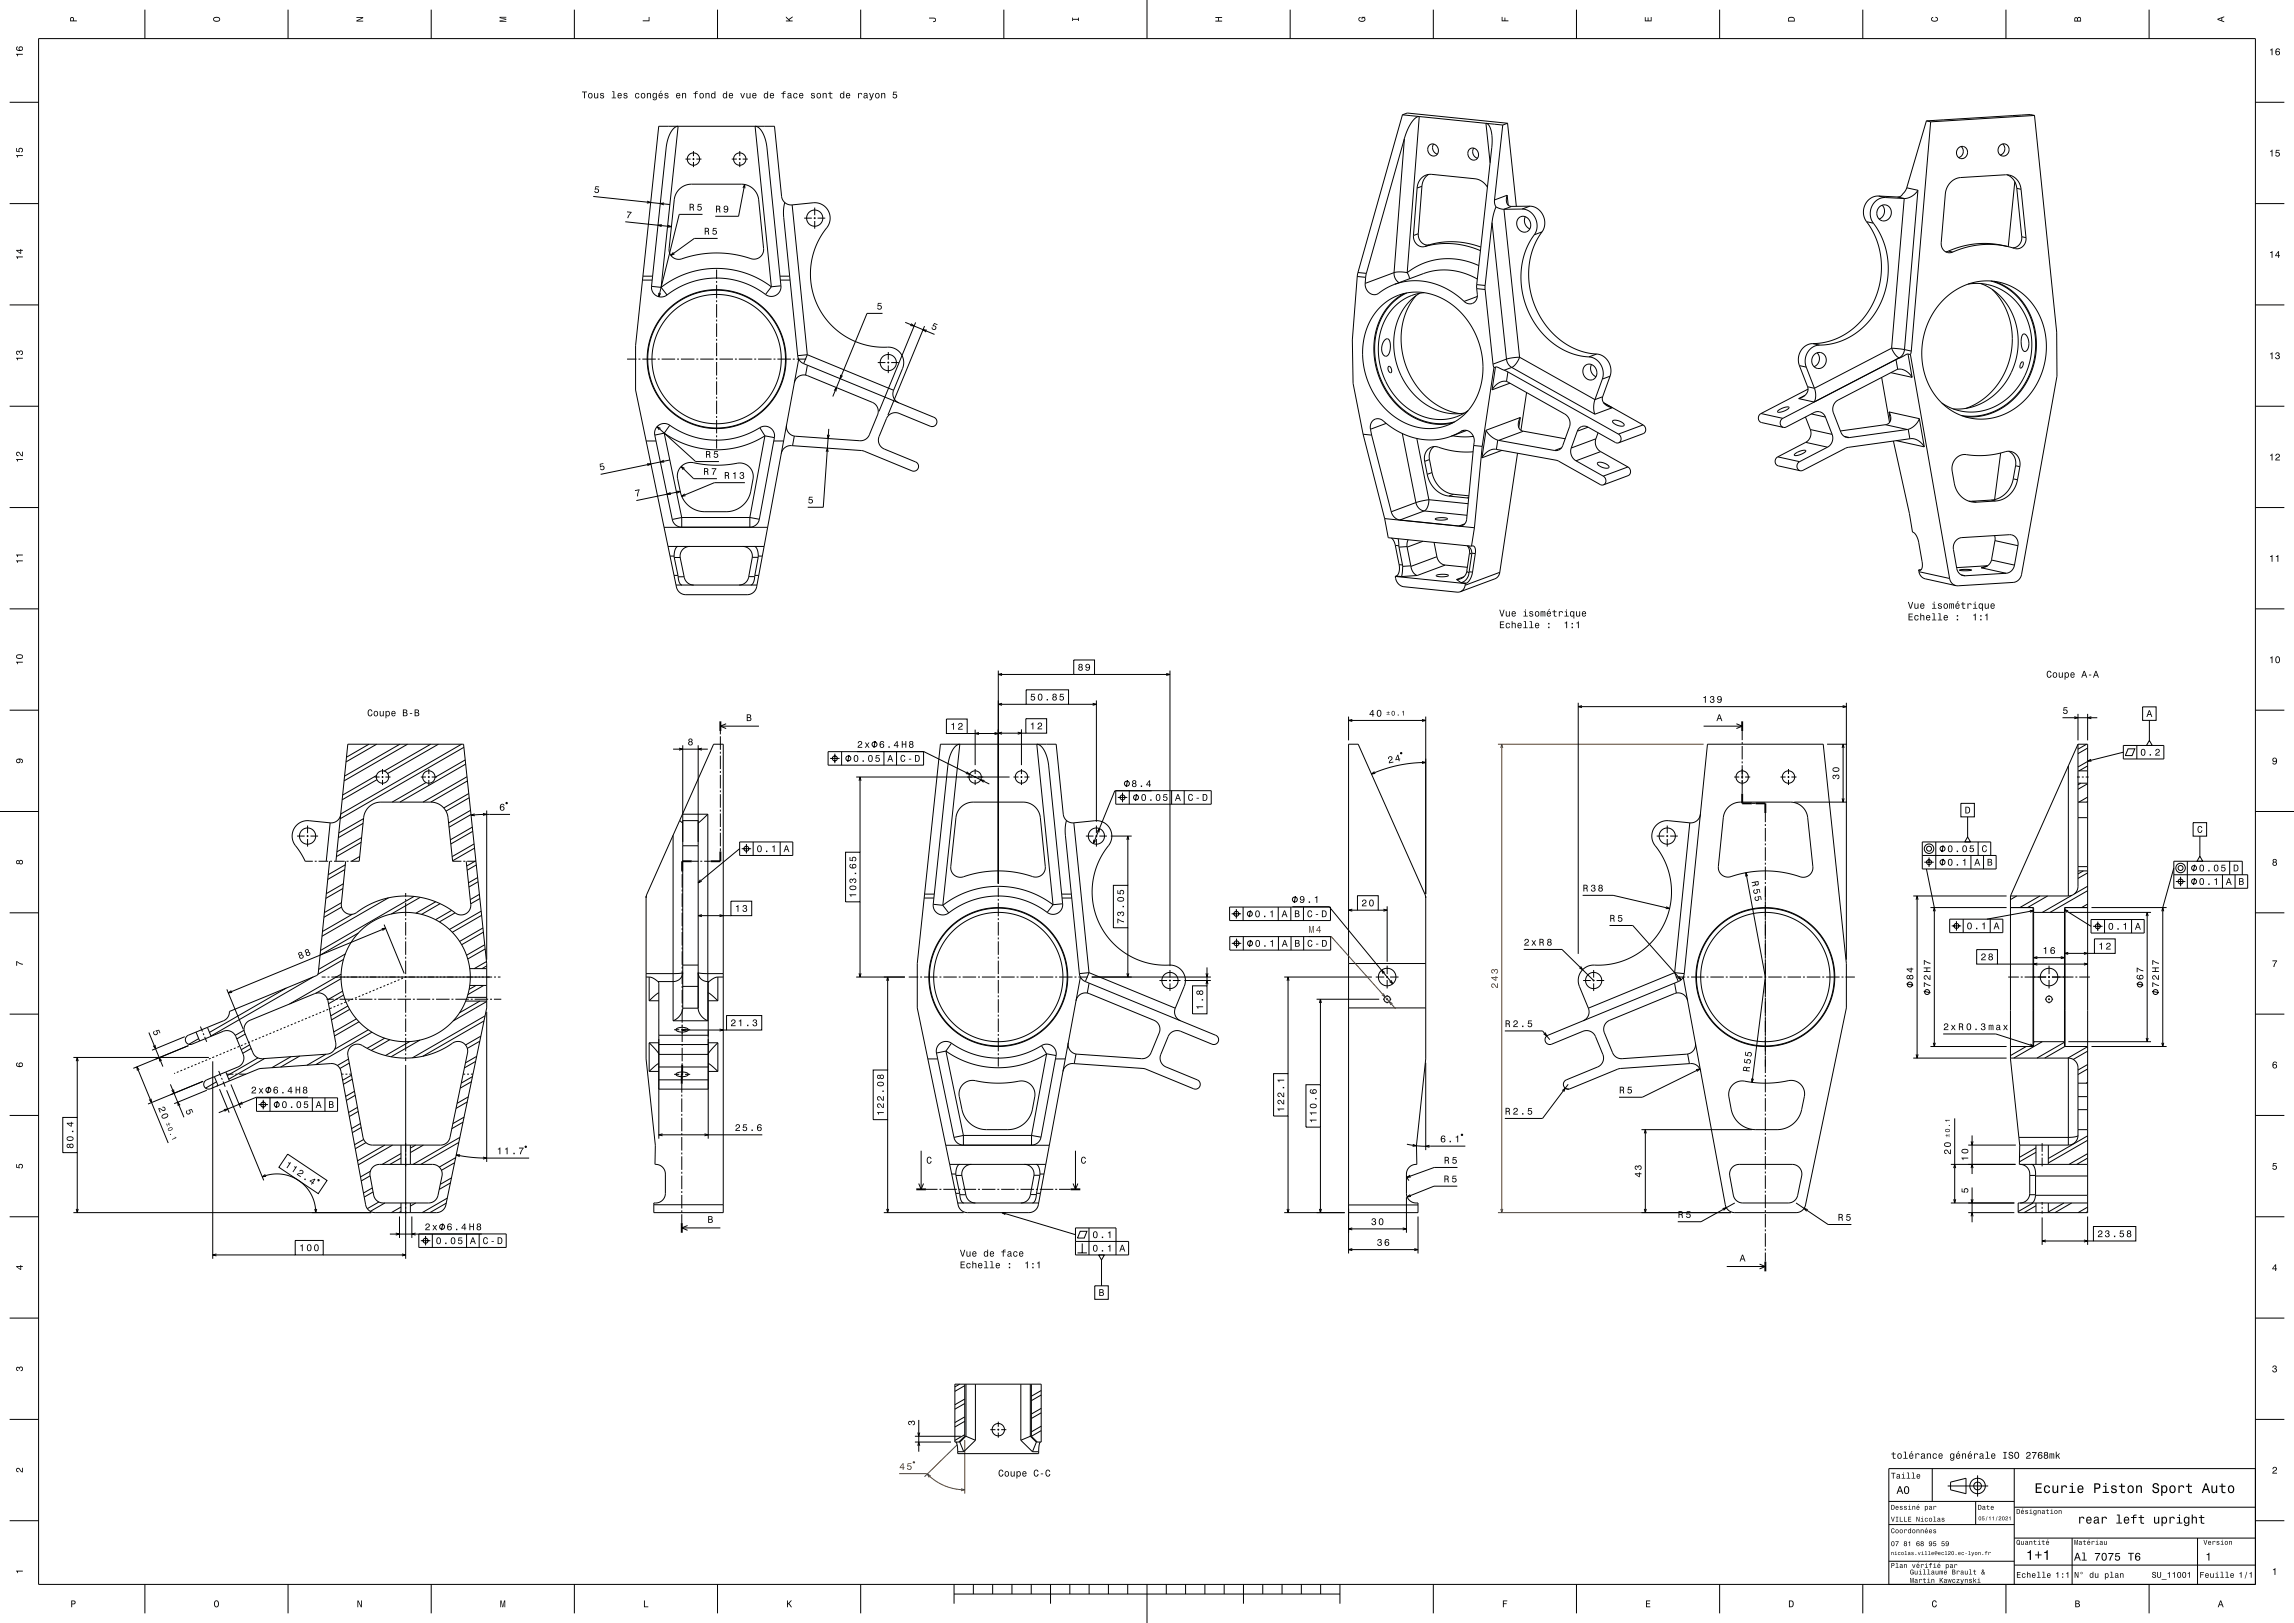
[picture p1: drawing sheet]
<svg xmlns="http://www.w3.org/2000/svg" width="1189mm" height="841mm" viewBox="0 0 1189 841" stroke-linecap="round" stroke-linejoin="round" font-family="sans-serif">
<g fill="none" stroke="#000" stroke-width=".52">
<path d="M75 5v15M149 5v15M223 5v15M298 5v15M372 5v15M446 5v15M520 5v15M595 0v20M669 5v15M743 5v15M817 5v15M891 5v15"/>
<path d="M965 5v15M1040 5v15M1114 5v15M20 20h1149v801h-1149zM5 53h15M727 59h2l52 5M727 59l-23 82M727 59l52 6M1055 60l11 112v23l-19 104-1 2-2 1-30 1M1055 60l-3-1-54 4M1055 60l-54 3M1169 53h15"/>
<path d="M359 78v3M383 78v3M728 72l3-8 3-3 2-1-7 81M728 72l-5 69M728 72l-20 70M741 75h2l2 1 1 3-2 1-1 1-2-1-1-3zM743 75v3l2 2M762 77h2l2 1v3l-1 2h-2l-2-1v-3zM764 77v3l2 2M779 65l-4 39M781 64l-2 1M781 64l5 43"/>
<path d="M998 63h3M998 63l-10 34M1001 63l-10 119M1016 76l1 1 1 2-1 2-2 1M1038 75l1 1v2l-1 1-1 1M352 98l3-2 3-1h27l2 1 3 1 2 3 1 3 3 26-1 4-2 1h-3l-10-2-9-1-10 1-9 2-3-1-2-2v-2l3-26v-3zM355 82h3M359 82h1M359 82v1M359 84v3M361 82h3M379 82h3"/>
<path d="M383 82h1M383 82v1M383 84v3M385 82h3M735 97l-2 25M737 97h-2M737 97l-2 24M740 90l-2 3-1 4M771 97l-2-3-4-1-24-3-2 1-2 1-2 3v2M772 84l-2-20 2 1 1 2v8l-8 72M988 97l-2 4-3 1M988 97l6 2"/>
<path d="M994 99l-3 3-4 1M994 99l-7 82M1040 91l4 2 1 5M1044 94l-3 34M1045 98h3M1045 98l3 25M1048 98l-1-3-2-2-2-2h-2l-25 1-3 1-2 1-2 3-1 3-2 26 1 3 1 1 2 1h2M1048 98l2 25M5 106h15M407 105l-1 7 3 31M411 106l-4-1-2-3-4-37h-60l-12 114v23l15 71M411 106l13-1 3 2 2 2 1 3v4l-6 10-4 10v10l2 9 3 5 3 6 5 4 5 4 9 4 6 2h9l2 1 3 2 1 3v3l-5 13"/>
<path d="M411 106l7 78M417 113h4M422 113h1M422 108v4M422 113v1M422 115v3M424 113h4M773 115l-3 33M773 115l8 71M775 104v3M775 107l-2 8M775 107l5 1"/>
<path d="M780 108l8 77M781 101v4l1 2h2M781 101l1 5M781 101l-6 3M784 107l-4 1M787 113l3-1 3 2v3l-1 3h-3l-2-2-1-3zM789 108l4 2 3 3 1 5-2 4M789 108h-9M791 112l-1 2v2l3 3M793 107l4 1 3 4 1 4-2 4M793 107l-4 1M793 107h-9"/>
<path d="M967 115l5 9 3 10v11l-3 10-6 10-8 7-8 4-5 2h-5M967 115l4 1M971 116l5 9 3 10-1 11-3 10-6 10-7 7-9 4-10 2M974 102l-4 1-3 3-1 5 1 4M974 102h9M974 102h3M974 107l3-1 3 2v3l-2 3h-2l-3-1v-3zM976 106l1 2v2l-1 2-2 2M977 102l-4 2-3 3-1 4 2 5M977 102l10 1M983 102l4 1M987 103l-7 77"/>
<path d="M1169 106h15M371 140v5M733 122v2l1 3 2 1h2M735 121v3l2 2 2 1h2M735 121l-2 1M738 128l8-2h7l7 1 7 3M741 127l6-1 7-1 7 1 7 2M741 127l-3 1M766 138l-9-3-10-1-9 2-9 5M795 122l-4 8-3 11 1 10 3 11 6 9 7 7 9 5 10 2M799 120l-4 9-3 10 1 11 3 10 5 9 8 7 9 5 10 2M799 120l-4 2"/>
<path d="M1010 130h-2M1010 130l2 1M1040 128l-7-2h-8l-8 2-7 2M1040 128l-7-1h-7l-7 1-7 3M1048 123v2l-1 2-2 1h-2M1048 123h2M1050 123l-1 3-2 3h-2l-5-1M5 158h15M333 145h5M333 143h5M338 148v3l2 2 3 1 3-1M338 148l7-73 3-7 2-2 1-1-8 84"/>
<path d="M338 148l5 1M343 149l3 4M371 146v1M371 148v7M371 156v1M371 158v7M397 153l-6-4-6-3-7-1-7-1-7 1-6 1-7 3-5 4M400 149l-7-4-7-3-7-2-8-1-8 1-7 2-7 3-6 4M400 149l-3 4M404 143l-7-68-2-7-2-2-2-1 9 84M404 143h5M404 143l1 5"/>
<path d="M404 145h5M405 148l-1 3-2 2-3 1-2-1M405 148l-5 1M409 143v2M409 145l4 39M703 143l-2 33v23l6 26M703 143l5 1M704 141l-1 2M704 141l4 1M708 147v2l1 2 1 1 2 1 2-1 9-5M708 144v3M708 142v2"/>
<path d="M715 159l5-4 6-2 6-2 6 1 7 1 6 4 5 4 5 6 4 6 2 7 2 7-1 8-1 7-3 6-4 5-4 5-5 2-6 2h-5l-6-1-6-2-5-3-5-4-4-5-4-6-2-6-1-7-1-6 1-6 2-7 3-5zM723 141v3l2 2M723 141h6M723 141l-15 6M723 147l9-1h9l9 4 9 6M728 152l-5 3-4 4-3 5-2 6-2 6v6l1 7 2 6 3 6 3 6 4 4 6 4 5 3 6 1 6 1 5-1M729 152l-5 3-4 4-3 5-3 5-1 7v6v6l2 7 3 6 4 6 4 4 5 4 6 3 6 1 6 1 5-1M729 141l2 3M734 153l-5 8-2 9-1 10 3 10 5 9 6 8 8 5 9 2M736 152l-4 3-3 4-3 4-2 5-1 5-1 6 1 6 2 6 2 5 3 5 4 5 5 3 4 3 5 2h5h6M738 152l-6 1-6 3-4 4-4 6-3 6-1 7 1 8 2 7 3 7 5 6 5 5 6 3 6 2h7l6-1 6-3M765 150l1 4-2 2-2 1-3-1"/>
<path d="M765 150h5M765 147v3M765 147l5 1M766 154l-7 2M766 145l-10-4-9-1-8 1-16 6M770 150l4 39M770 148v2M1007 155l6-4 6-3 7-2h7l6 1 6 3 6 5 4 5 3 6 2 8 1 7-1 8-3 7-3 6-5 6-6 4-5 3-6 2h-5h-6l-6-2-5-3-5-4-3-5-3-6-2-6-1-6v-7l2-6 2-6 3-6zM1020 147h7l7 2 6 3 6 5 4 7 2 7 1 8-1 8-2 8-4 6-6 6-6 4-7 2h-7l-8-1-6-3M1027 147l5 3 4 3 4 4 3 5 2 6 1 5v6l-1 6-2 6-2 5-4 5-4 4-5 3-5 3-5 1h-6M1032 146l6 2 5 3 4 5 4 5 2 6 2 7v6l-1 7-2 7-3 5-4 6-5 4-5 4-6 2-6 1-7-1M1033 150l5 7 4 9 1 9-1 9-3 9-5 8-7 6-8 5"/>
<path d="M1034 146l5 2 5 4 4 4 3 5 3 7 1 6v7v6l-2 7-4 6-3 5-5 4-5 4-6 2-6 1h-6M1169 158h15M371 166v1M371 168v7M371 176v1M371 178v7M475 167l-19 46M479 169l-19 46M718 176h1h1l1 3-1 4-2 2-1-1-1-3 1-3zM940 178l-4 1-3 3-1 3 1 4M940 178l3 1M943 179l-3 1-3 3-1 3v4"/>
<path d="M1048 173h1l1 1 2 3-1 3-1 2-2-1v-2v-4zM325 186h5M331 186h1M333 186h7M341 186h1M343 186h7M351 186h1M353 186h7M361 186h1M363 186h7M371 186h1M371 186v1"/>
<path d="M371 188v7M371 196v1M371 198v7M373 186h7M381 186h1M383 186h7M391 186h1M393 186h7M401 186h1M403 186h7M411 186h1M412 198l1-2 1-1 2-1 2 1 35 14 2 2v3l-5 12-1 2h-2l-35-2-4-2v-4"/>
<path d="M413 186h5M413 184l1 2M414 186l3 2M414 186l-8 43M417 188l67 28a2.5 2.5 0 0 1 1 4 2.5 2.5 0 0 1-3 1l-17-7h-3l-3 3-4 10v2l1 2 2 2 17 6a2.5 2.5 0 0 1 1 4 2.5 2.5 0 0 1-3 1l-26-10-36-3M418 184h-5M418 184l-1 4M418 184l45 18M418 189v5M455 188h4M460 188h1M460 182v4"/>
<path d="M460 187v1M460 189v4M462 188h4M720 190l1 1v2l-1-1zM774 189v1M774 190l-6 41M775 190l5 2M775 190h-1M775 190l-2 12M780 192l2 1M781 186l1 3 2 1M781 186l-7 3"/>
<path d="M781 198h-4l-4 4M781 198l30 17 2 1 1 2v2l-4 11-2 2h-2M782 193l-1 5M782 193l57 32M783 199l-10 3M784 190l-4 2M784 190l43 25M788 185l-7 1M788 185l-2 3-2 2M788 185l39 22M822 190l2-1 3 1 1 4-2 2-2 1-3-2-1-3zM824 185l3 1 3 3 1 4v3"/>
<path d="M825 189v3l1 2 1 1M828 183l3 2 3 2 1 4v4M828 183l-4 2M831 196l-4 11M835 195l-4 11M835 195l-4 1M933 189l3 1M933 189l4 11M936 190l4 11M940 184l3-1 3 1v4l-1 2-3 1-2-2-1-3zM942 183l1 2v2l-1 2-2 1M975 196l4 23"/>
<path d="M980 193l11 3M980 180l2 4 2 1M980 180l7 1M980 180l-40 21M984 191l-31 16-2 2-1 2v2l4 11 2 2 3 1M984 191l4 1 3 4M984 185l-60 32M984 185h1M985 185l-2 1 1 5M987 181l-1 3-2 1M987 181l4 1M989 183l-4 2"/>
<path d="M989 183l2 13M989 183l1 1M990 184l21 116M991 182l-1 2M1048 188h1v1l-2 2v-1zM5 211h15M371 206v1M371 208v7M371 216v1M371 218v7M463 202v4l3 3M718 219l-8 3"/>
<path d="M788 216l-1 3v2l1 2h2M788 216l-18 7M788 216l-1 6M791 203l-3 20M827 207l-1 4 1 4M831 206v1v2l5 2-9 4M831 206l-4 1M831 209l21 11M836 218h3l2 1 1 1-1 1-3-1-2-1zM913 214a2.6 2.6 0 0 0-2 3 2.6 2.6 0 0 0 2 2l11 2M913 214l11 3M922 213l3-2h2l-1 1-2 1-2 1z"/>
<path d="M924 217a2.6 2.6 0 0 0-1 2 2.6 2.6 0 0 0 1 2M936 205l-4 2M936 216l2 7M937 200v2l-1 2-4 3M937 200l3 1M937 202l-24 12M939 214l7 2M940 201l1 4-1 3-8-1M946 216l-2-2-3-1-15 8h-2M946 216l4 9M979 213l1 3v2l-1 1-2 1M979 213l16 4"/>
<path d="M979 213l1 5M995 217l-2 3-4 2M995 217l2 15M1169 211h15M335 229h5M339 225l9 44M344 224l6 4 7 3 7 1 6 1h7l7-2 6-2 6-3M344 224l9 44M344 224l-5 1M347 220l5 3 6 3 6 1 7 1h5l7-1 5-2 6-3M347 220l-3-1-2 1-2 3-1 2M347 220l-3 4"/>
<path d="M371 226v1M371 228v4M394 222l2-1 3 1 2 2v3M394 222l2 4M396 226l-7 42M396 226l5 1M401 229l-7 40M401 229h5M401 227v2M406 229l-14 74M411 231l-4 1-2 3M412 226l-1 5"/>
<path d="M707 225h4M707 225l11 44M710 222v-2l1-2 2-1h1l2 1 9 6 9 3 9 1 9-2M710 222l1 3M711 225l10 40M727 225l7 35M734 227l7 32M738 239l2 7M741 238l-3 1M741 238l1 7M743 231l-2 3v4M753 226h5h6"/>
<path d="M757 223l-5 3M757 223h3l3 2 1 2v4M759 223h-2M760 223l-8 3M764 234h-9l-12-3-2 1-2 2-1 2v3M764 231l-4 39-1 2-3 1M764 231h4M768 231l-4 42M770 223l3 3 3 2M770 223l-2 14M776 233l-4 1-4 3M776 233l31 6 22 12h2"/>
<path d="M776 228h1M776 228v5M777 228l29 5M778 233l-10 4M787 235l-10 62M790 223l-13 5M790 223l21 4M809 232l-3 1M814 232v4l3 3M817 239l14 8M818 223l-4 9M823 221l-5 2"/>
<path d="M823 221l14 8h2M823 221h-3l-2 2M827 227v4l3 3M827 227l-13 5M828 240h4l2 1v1l-1 1-3-1-2-1zM828 224l-1 3M830 234l-13 5M830 234l14 8M839 225a2.6 2.6 0 0 1 0 4M852 220a2.6 2.6 0 0 1 0 5l-13 4M852 220l-13 5M921 237a2.6 2.6 0 0 0-1 2 2.6 2.6 0 0 0 2 2l11 3"/>
<path d="M921 237l12 2M930 235l3-1h3l-1 1-2 1h-3zM933 239a2.6 2.6 0 0 0-2 3 2.6 2.6 0 0 0 2 2M936 229l11 3M936 229l-15 8M938 223v3l-2 3M938 223l12 2M947 232l-14 7M950 225v4l-3 3M956 226l3 1M977 220l12 3M977 220l-23 3"/>
<path d="M981 229l9 37 1 10 2 1 1 4 2 12v2h-1M983 228l14 4M989 223l-30 4M989 222v1M989 222l1 5M990 227l4 1 3 4M990 227l-33 5-23 12h-1M1037 235l-3 24M1041 234l3 3 1 4M353 242l2-2h3l12 1 13-1 3 1 3 2 1 3-2 12-4 4-5 3h-14l-5-1-4-3-3-5-2-9 1-3zM740 246l1 4 3 4 3 2 4 1M741 259l-1 4-2 2"/>
<path d="M741 259l-7 1M741 259l20 2M742 245l2 4 2 4 4 2 3 1M742 245l-2 1M751 257l9 1M753 256l-2 1M753 256l8 1M760 258h1M761 258h-1M831 247a2.6 2.6 0 0 1 0 4M844 242a2.6 2.6 0 0 1 0 4l-13 5M844 242l-13 5"/>
<path d="M1020 260h2M1022 260h2M1032 259l-10 1M1032 259l2 1M1034 260h-10M1043 248l-1 4-3 4-3 2-4 1M1043 248l3 1M1045 241l-2 7M1045 241l2 1M1046 249l-2 4-2 3-4 3-4 1M1047 242v-3l-1-2-2-2-2-1-13 2h-11l-4 1-1 2-1 3 2 11 2 4 2 2 3 1h3M1047 242l-1 7"/>
<path d="M5 263h15M344 273h54M344 273l6 30M353 268v5l-3-1-2-3M353 268h36M353 268l-5 1M389 268v5l3-1 2-3M389 268l5 1M718 269l46 4M718 269l2 10 43 4M721 265l2 3 3 1M721 279l2 4"/>
<path d="M725 279v4M726 269l30 4M730 280l-1 3M734 260l1 3 3 2M734 260l-13 5M738 265l22 2M738 265l-12 4M744 269l3-1 3 1-3 1zM759 271l-3 2M764 273l-1 10M1034 278v2M1169 263h15"/>
<path d="M346 283h50M347 288h2M349 298h2M349 288v1M349 289h4M349 289l2 9M351 298v1M351 283l-1 2-1 3M351 299l1 3 2 1M351 299h4M355 299l1 3 4 1M357 283l-3 1-1 3 2 12"/>
<path d="M385 283l2 1 2 1 1 4-2 11-2 2-3 1M388 299h3M390 289h3M391 283l1 2 1 3M391 299v3l-2 1M391 298v1M391 298h2M393 289l-2 9M393 288v1M393 288h2M723 299l1 3 3 2 30 3M723 299h3"/>
<path d="M723 299l37 3M723 283h2M723 283l2 10M725 283v1M725 284l2 9M725 293v3l-1 3M725 293h2M727 293h.1M727 293l-1 6M729 283v1M729 283l-4 1M729 284l2 9"/>
<path d="M731 293h.1M731 293h-4M731 293l1 4 3 1M735 298l-9 1M738 280l-9 4M743 281l2 7M744 298h4h3l-4 1zM745 288l1 3 3 2M745 288l-14 5M749 293l12 1M749 293l-14 5M759 299l-4 1"/>
<path d="M760 296l-2 3-3 1M760 296l1 1M761 283l1 2v1M761 283l1 1 1 3M761 297l-1 3-3 2M761 296v1M761 296h2M762 286l1 1M762 286l-2 10M763 283h1v1l1 3M763 287l-2 9M763 287h.1"/>
<path d="M763 287h2M763 296l-1 4-2 2M765 287l-2 9M777 297v1l-2 2-18 7M777 297l-18 6M994 295h1M994 295l1 1M995 296l1 2 1 2 17 3M995 296l16 4M995 295h.1M996 295h-2M1011 300l1 2 2 1"/>
<path d="M1016 295h6zM1016 298h3M1027 294l13 3M1030 293h.1M1030 293l-3 1M1030 293l-16 1M1032 290l-2 3-3 1M1032 290l12 3M1034 280l-2 10M1034 280l12 3M1040 297l-21 1M1044 293l-1 3-3 1"/>
<path d="M1046 283l-1-4-1-1-2-1-25 2h-2l-2 2-1 2 2 12 2 2 3 1M1046 283l-2 10M5 315h15M350 303l2 4 3 1h33l3-2 1-3M350 303h42M755 300l2 2M757 302h3M759 303v2l-2 2M760 302l-1 1M760 302h.1M1169 315h15M517 347v111"/>
<path d="M517 349h40M519 349h-2l2 1M532 357h22v8h-22zM557 342h10v7h-10zM567 349h39M604 349h2l-2 1M606 347v154M5 368h15M373 379v2M373 376h20M376 375l-3 1 3 2M491 373h10v7h-10z"/>
<path d="M505 378v18M507 380h-2l2 1M515 380h2l-2 1M517 365h15M519 364l-2 1h2M519 379l-2 1h2M527 379l2 1h-2M529 378v18M532 372h10v8h-10zM532 380h-31M554 365h14M566 364l2 1h-2"/>
<path d="M568 363v63M699 371v13M699 373h40M701 373h-2l2 1M737 373h2l-2 1M739 371v92M818 364v130M883 376h20M900 375l3 1-3 2M903 379v5M957 364v133M1077 370v14"/>
<path d="M1082 370v14M1169 368h15M191 386l-11 6M195 386l-16 9M198 398v3M207 386l-28 16M211 386l-33 19M222 398v3M223 386l-24 14M227 386l-26 15M239 386l-62 36M240 387l-64 37"/>
<path d="M241 394l-16 9M241 396l-34 20M354 386v136M362 386v136M373 382v7M373 390v1M373 392v7M373 400v1M430 393h5M433 391v4M436 389v7M440 391l-1 4"/>
<path d="M454 384l-1 3M458 389v7M465 389v7M479 389v7h-50v-7h50l34 17M501 400l2 1h-2M505 398v3M529 398v3M712 400l-1 1h2M726 390v1zM737 395h2l-2 1M739 395l-15 2-13 4M903 385v1"/>
<path d="M903 387v7M903 395v1M903 397v7M927 398v3M947 386h10M1072 397l-30 67M1072 397v67M1077 386v74l-2 3-3 1M1077 386h5v242h-36v-5h36M1077 399h5M1077 386l-5 11M1082 386l-5 2"/>
<path d="M1082 397l-4 2M1082 388l-5 3M1082 395l-5 2M194 403h3M195 402l-17 10M195 404l-18 10M198 403h1M198 402v1M198 404v3M200 403h2M218 403h3M221 405l-18 11"/>
<path d="M222 403h1M222 402v1M222 404v3M223 416l5 1 3 4 1 2 3 23h4M223 416h-26l-5 1-2 3-1 3-3 23h-4M224 403h2M242 402l-23 14M242 405l-19 11M243 411l-13 8M243 413l-12 7M244 420l-11 6M252 420v77"/>
<path d="M373 402v7M373 410v1M373 412v7M373 420v1M444 403h79M445 405l1-2v2M446 403v39M498 418l3-2h3h27h2l3 2 2 2 1 3 3 26-1 4-2 1h-2l-10-2-8-1-10 1-11 3-3-2-2-1v-3l3-26v-3zM505 402v1M505 404v3M510 404h-2l2 1M525 403h3"/>
<path d="M529 403h1M529 402v1M529 404v3M531 403h3M578 410v7h50v-7h-50l-11 27M579 413h5M582 411v5M584 404v4M585 410v7M589 411l-1 4M607 410v7M614 410v7"/>
<path d="M896 418l3-2h3h27h2l3 2 2 2 1 3 3 26-2 4-1 1-3 1-10-3-9-1-10 1-9 2-4-1-1-2v-2l2-26 1-2zM899 403h2M902 403h1M903 404v7M904 403h3M908 416h2M923 403h2M926 403h1M927 402v1M927 404v3M928 403h3M930 416h27"/>
<path d="M1077 403h1M1077 416h5M1077 406h5M1079 406l-2 1M1079 403h1M1081 403h2M1082 415v1M1082 406l-5 3M1082 413l-4 3M0 421h20M154 433h4M159 433h1"/>
<path d="M159 428v4M159 433v1M159 435v4M161 433h4M171 426l-13-1-3 2-3 3-1 4 2 3 5 9h4M171 426l-2 20M177 422l-2 3-4 1M187 436l-13 8M187 434l-12 7M188 427l-13 7M188 424l-12 8M244 422l-11 7"/>
<path d="M245 429l-12 6M245 431l-11 6M246 437l-12 7M246 439l-11 7M349 433v96M352 425l2 1M354 422h13M354 426h.1M354 438h8M354 425h8M362 426h.1M367 422l-5 4"/>
<path d="M367 422v107M373 422v7M373 430v1M373 432v7M373 440v1M553 425l-1 7 7 73M557 426l-4-1-2-3-4-36h-60l-12 113v23l21 101M557 426l13-1 3 2 2 2 1 3v4l-6 10-3 10-1 10 2 9 3 6 4 5 4 5 5 3 9 4 6 2h9l2 1 3 2 1 3v3l-5 13M557 426l7 78M563 433h4M567 435v2l1-1M568 433h1"/>
<path d="M568 428v4M568 433v1M568 435v4M569 431l1-2v2M570 433h4M576 433h11M584 435l1-2v2M585 433v26M859 433h4M864 433h1M864 428v4M864 433v1"/>
<path d="M864 435v4M866 433h4M876 426l-13-1-3 2-3 3-1 3 1 3 6 10 3 11v9l-2 9-3 6-3 5-4 5-5 3-9 4-7 2h-9l-4 3-2 3v3l5 13M876 426l-8 78M881 422l-1 3-4 1M915 421v5M915 427v1M915 429v7M915 437v1M915 439v7M1077 424h5M1169 421h20"/>
<path d="M163 446h1M165 446h5M171 446l-6 59-46 19-1 3-2 2-18 7a2.5 2.5 0 0 0-2 4 2.5 2.5 0 0 0 4 1l17-7 3 1 2 2 4 10v4l-2 2-17 7a2.5 2.5 0 0 0-1 3 2.5 2.5 0 0 0 3 1l18-7M171 446h1M173 446h6M174 446l6-60h60l7 60M178 458l-9 5M179 451l-9 5M179 448l-9 5M179 446l-2 23 1 3 2 1h4l7-4 7-3 6-1 6-1 7 1 7 2 7 3 6 4h2l3-1 2-3-2-24M180 446h1M186 444l-4 2"/>
<path d="M240 446h1M242 446h5M247 446l-5 3M247 446l5 53v23l-21 102-1 3-4 1h-32h-2l-2-2v-2l-13-69-2-3-3-1-37 3-8 3M247 448l-5 3M248 455l-5 2M248 457l-5 3M354 451v1M354 453v7M359 446h3M363 446h1M365 446h3"/>
<path d="M438 442h8v25h-8zM517 460v5M577 459h8v22h-8zM915 447v1M915 449v7M915 457v1M915 459v8M1077 451h5M1077 449h5M1080 451l-3 2M1082 452l-5 3M1082 459l-7 4"/>
<path d="M5 473h15M177 468l-9 5M177 470l-9 5M178 460l-9 6M183 474l-16 9M199 479l11 25M201 465l-34 20M210 463v2M210 466v1M210 468v7M210 476v1M210 478v7"/>
<path d="M215 465l-49 27M218 465l-15 9M226 467l-10 6M228 468l-9 6M234 472l-8 5M236 473l-8 5M248 463l-4 3M249 466l-5 2M249 472l-16 10M250 474l-16 9M335 464v85l5 44-1 10 3 1 1 1 2 3v12l-3 3h-3v5h36v-242h-5l-35 77v2M354 461v1"/>
<path d="M354 463v7M354 471v1M354 473v7M446 467v39M479 465h5M479 463h5M484 469v2l2 2 3 1 3-1M484 469l7-74 3-7 2-2h1l-8 83M484 469h5M489 469l3 4M517 466v1M517 468v7"/>
<path d="M517 476v1M517 478v7M543 473l-6-4-6-3-7-1-7-1-7 1-6 2-7 2-5 4M546 469l-6-4-8-3-7-2-8-1-8 1-7 2-7 3-6 4M546 469l-3 4M550 463l-7-68-2-7-2-2h-2l9 83M550 463h5M550 463v2M550 465l1 3M550 465h5M551 468l-1 3-2 2-3 1-2-1M551 468l-5 1"/>
<path d="M670 470h19l33 40M671 464v4M699 472h5M701 471l-2 1h2M704 464h10v8h-10zM714 472h5M717 471l2 1h-2M719 470v28M739 464v85l-5 44v10l-2 1-1 1-2 1v2v12l2 3h4v5h-36M739 465v-2l-35-77h-5v264M915 467v10M915 477v10"/>
<path d="M992 464h48M1001 470h39M1042 470h12M1045 464l-3 2M1054 470v72M1054 473h16M1057 464l-10 6M1061 464l-10 6M1070 470v72M1070 470h12M1072 473h43M1072 464h-30v85l5 44"/>
<path d="M1074 464l-15 9M1082 462l-19 11M1082 468l-3 2M1084 470h39M1169 473h15M178 497l-13 8M179 494l-14 8M186 484l-20 11M210 486v1M210 488v7M210 496v1M210 498v7"/>
<path d="M250 481l-12 7M251 483l-12 7M251 490l-9 5M251 492l-9 5M252 498l-6 4M354 481v1M354 483v7M354 491v1M354 493v7M517 486v1M517 488v7M517 496v1"/>
<path d="M517 498v7M585 481v25M699 499h40M915 487v10M915 497v10M118 513l8 20M148 512l-39 23M162 506l-53 31M167 506h2M169 518h4M170 506h1M172 506h83"/>
<path d="M174 518h1M176 518h7M177 507l-13 8M177 505l-27 15M177 520h.1M178 514l-8 4M178 516l-8 4M179 519l-1 1M181 518l-1 1M183 518h-1M184 518h1M185 517h-1"/>
<path d="M186 518h7M187 516h-1M189 515l-1 1M190 515h-1M192 514h-1M194 518h1M194 513h-1M196 512l-1 1M196 518h7M198 511l-1 1M200 511h-1M201 510h.1"/>
<path d="M203 509l-1 1M204 518h1M205 508l-1 1M206 518h7M207 508h-1M209 507h-1M210 506v1M210 508v7M210 516v1M210 518v7M210 506h.1M214 518h1"/>
<path d="M216 518h7M224 518h1M226 518h7M234 518h1M236 518h7M241 519h11M242 517h10M243 511h9M243 502h9M244 518h1M246 518h7M247 511l-4 2"/>
<path d="M249 519l-11 6M251 511l-8 4M252 517h.1M252 519l-17 10M252 501l-2 1M254 518h1M256 518h4M256 506h1M258 506h1M335 505l19-1-1 3-2 1-10 1M335 506h1M336 506l2 1 3 2"/>
<path d="M336 506v13M336 519h5M341 509v81M341 515l-5 4M354 501v1M354 503v7M354 511v1M354 513v7M354 511h8M354 500h8M367 519h5M367 515l5 4"/>
<path d="M368 509h-1v81M372 506l-2 1-2 2M372 506h3M372 506v13M375 505l-13-1v2l2 1 4 2M444 506h25M445 504l1 2v-2M460 508v-2l1 2M460 506v48M471 506h5M477 506h1M479 506h7"/>
<path d="M487 506h1M489 506h7M497 506h1M499 506h7M507 506h1M509 506h7M517 506h1M517 506v1M517 508v7M517 516v1M517 518v7M519 506h7"/>
<path d="M527 506h1M529 506h7M537 506h1M539 506h7M547 506h1M549 506h7M557 506h1M558 519l1-2 1-2 2-1 2 1 34 14 3 2v3l-5 12-1 2-2 1-35-3-3-2-1-4M559 506h5M559 505l1 1M560 506l3 3M560 506l-19 102"/>
<path d="M563 509h1M564 504l-5 1M564 504l-1 5M564 504l45 18M564 509l66 27a2.5 2.5 0 0 1 1 4 2.5 2.5 0 0 1-3 1l-16-7h-3l-2 1-1 2-4 9-1 4 2 2 18 8a2.5 2.5 0 0 1 1 3 2.5 2.5 0 0 1-3 1l-26-10-36-3M564 509v6M566 506h62M584 504l1 2v-2M601 508h4M606 508h1M606 503v4M606 508v1"/>
<path d="M606 510v4M608 508h4M614 508h14M618 511h8v14h-8zM625 510l1-2v2M625 504l1 2v-2M626 501v10M666 506h45M667 508l1-2v2M668 506v50M682 518h33M684 520v-2l1 2"/>
<path d="M684 518v44M713 506h4M717 518h.1M718 504l-2-1 1 2M718 506h1M718 518h1M719 500v5M719 506v1M719 508v4M719 516h.1M719 517v1M719 519v1"/>
<path d="M720 506h5M720 518h1M721 508l1 2-2-1M821 508h4M826 508h1M826 503v4M826 508v1M826 510v4M828 508h3M868 509l1 6M868 504l-45 18M868 504l2 5"/>
<path d="M868 504l5 1M869 506h4M870 509l-68 27a2.5 2.5 0 0 0-1 4 2.5 2.5 0 0 0 3 1l17-7h2l2 1 2 1 4 10v4l-2 2-17 8a2.5 2.5 0 0 0-1 3 2.5 2.5 0 0 0 3 1l26-10 37-3 3 1 1 3M872 506l-2 3M873 505l-1 1M873 505l12-119h60l12 113v23l-21 102-1 2-2 2h-2h-32h-2l-2-2-23-120M874 506h1M875 519l-1-2-2-2-2-1-2 1-34 14-2 2-1 3 5 12 2 2 2 1 35-3 3-2 1-4M876 506h7M884 506h1M886 506h7M894 506h1"/>
<path d="M896 506h7M904 506h1M906 506h7M914 506h1M915 507v10M915 517v10M916 506h7M924 506h1M926 506h7M934 506h1M936 506h7M944 506h1"/>
<path d="M946 506h7M954 506h1M956 506h5M1041 506h5M1047 506h1M1049 506h12M1060 518h1M1062 506h1M1062 518h1M1062 500v5M1062 506v1M1062 508v4"/>
<path d="M1062 516h.1M1062 517v1M1062 519v1M1064 506h11M1064 518h.1M1076 506h1M1078 506h5M5 526h15M96 537l-17 7M102 535l1 4M103 538l-5 3M104 532l1 3"/>
<path d="M105 535l1 1M106 537l1 3M108 532l1 5M127 534l-5 3M127 536l-4 2M128 530l35-15h3l3 1 1 2 4 23v1l-2 3-2 1-36 2-3-2-4-11v-3zM129 540h.1M131 539l-1 1M133 538l-1 1M135 538h-1M137 537h-1M139 536h-1"/>
<path d="M141 535l-1 1M142 535h-1M144 534h-1M146 533h-1M148 532l-1 1M150 531l-1 1M152 531h-1M153 530h.1M155 529l-1 1M157 528l-1 1M159 528h-1M161 527h-1"/>
<path d="M163 526h-1M165 525l-1 1M166 525h-1M168 524h-1M170 523h-1M172 522l-1 1M174 521l-1 1M176 521h-1M180 521l-9 5M181 523l-9 5M185 528l-12 7M186 529l-13 8"/>
<path d="M191 534l-18 10M193 535l-29 17M199 538l-9 5M202 539l-10 5M210 526v1M210 528v7M210 536v1M210 538v7M212 540l-12 7M218 539l-15 9M249 540l-7 3M249 537l-8 4"/>
<path d="M251 529l-32 18M251 526l-37 22M252 524v78M341 536h26M349 529h18M349 534h3M350 534h.1M351 533l3-1 2 1 1 1-1 1h-3l-2-1zM353 534h1M354 521v1M354 523v7M354 531v1"/>
<path d="M354 533v7M354 522l-2 4-3 3M354 522h8M355 534h3M362 522l1 4 4 3M517 526v1M517 528v7M517 536v1M517 538v7M609 522v4l3 3M699 522h40M823 522v4l-2 3"/>
<path d="M915 527v10M915 537v10M1054 540h16M1055 540h-1M1059 540l-15 8M1072 540h43M1169 526h15M38 548h70M91 556h-1M93 555l-1 1M94 555h-1M96 554h-1"/>
<path d="M98 542l-29 12M98 553h-1M100 552l-1 1M102 551l-1 1M104 551h-1M105 550h.1M107 549l-1 1M109 548l-1 1M110 550v102M111 548h-1M111 558l2 5M113 547h-1"/>
<path d="M113 555l1 3M115 546h-1M115 559h.1M117 545l-1 1M117 555l2 5M117 557h4M118 545h-1M120 544h-1M122 557h1M122 543h-1M124 542l-1 1M124 557h3"/>
<path d="M126 541l-1 1M128 541h-1M129 541l-4 3M130 543l-4 3M134 548l-16 9M137 549l-18 10M151 548l-10 5M155 547l-10 6M169 546l-10 6M177 557h1M179 557h1M181 549l-6 3"/>
<path d="M181 551l-5 3M181 557h1M182 543l2-2h2l7 4 6 2 6 1h6h7l6-2 12-6h3l2 1 1 2v2l-9 44-1 3-4 1h-35l-4-1-1-3-8-42v-3zM182 557l-4 3M183 559l-5 3M210 546v1M210 548v2M210 552v100M240 557h1M242 557h1M244 557h1M245 558l-6 3"/>
<path d="M247 550l-6 3M247 547l-6 4M336 540l5 6M336 540v15M336 555h5M336 540h5M341 551l-5 4M341 551h.1M341 553h26M341 560h26M341 546h26M341 541h26"/>
<path d="M349 557h3M351 556l3-1 2 1 1 1-2 1h-2l-2-1zM353 557h1M354 541v1M354 543v7M354 551v1M354 555h.1M354 556v1M354 558v1M355 557h3M367 551l5 4M367 555h5"/>
<path d="M367 540h5M372 540l-5 6M372 540v15M453 554h7v26h-7zM481 549h5M485 546l9 43M490 545l6 3 7 3 7 2h6h7l7-1 6-3 6-3M490 545l9 43M490 545l-5 1M493 541l6 3 5 2 6 2h7h5l6-1 6-2 6-3M493 541l-3-1h-2l-2 3-1 3M493 541l-3 4"/>
<path d="M517 546v1M517 548v5M540 542l2-1 3 1 2 2v3M540 542l2 4M542 546l-7 42M542 546l5 1M547 549h5M547 547l-7 42M557 551l-4 1-2 3M558 546l-1 5M660 556h8v22h-8zM739 551v45"/>
<path d="M875 546l1 5M915 547v9M915 557v1M915 559v7M992 548h48M1001 542h39M1042 542h12M1042 548h30M1050 542l-8 5M1070 540l-14 8M1070 542l-10 6M1070 542h12"/>
<path d="M1072 548l3 2 2 3v35M1072 548v45M1082 554l-5 3M1082 545l-7 4M1082 552l-5 2M1082 542l-10 6M1084 542h39M5 578h15M105 560l-28 12M107 565l-17 7M112 561l-5 3M113 562l-1 1"/>
<path d="M114 564l5 13M116 560l1 3M117 565l20 47M120 562l5 12M184 565l-5 3M184 568l-4 2M185 574l-4 2M186 576l-5 3M241 579l-6 3M242 571l-6 3M243 568l-6 4M244 561l-5 3"/>
<path d="M341 564h26M353 562v4M353 567v1M353 569v7M353 577v1M353 579v7M499 562l2-2h3l12 1 13-1 3 1 3 2 1 3-2 12-3 4-6 3h-14l-5-1-4-3-3-5-2-9 1-3zM668 578v50M677 562h7v22h-7zM811 564h2M898 562l2-1 3-1 12 1 13-1h3l3 3 1 3-2 12-4 4-5 3h-14l-5-1-5-3-2-5-2-9v-2zM915 567v1"/>
<path d="M915 569v7M915 577v1M915 579v7M1077 575h5M1077 568h5M1077 561h5M1082 561h-1M1169 578h15M187 582l-5 3M187 584l-4 3M188 590l-4 3M190 592l-6 3"/>
<path d="M199 593l-14 9M203 593l-17 11M208 598l-10 5M208 593v10M213 593v10M215 593l-2 2M219 593l-6 4M236 600l-8 5M238 592l-20 11M238 589l-24 14M240 581l-6 4M353 587v1"/>
<path d="M353 589v7M353 597v1M353 599v7M460 580v48M477 596v20M490 593h54M499 588v5l-3-1-2-3M499 588h36M499 588l-5 1M535 588v5l3-1 2-3M535 588l5 1M557 596v20"/>
<path d="M684 584v44M729 593l8 1h23M732 593l2 1h-2M741 593l-2 1h2M758 588h.1M851 585h57M915 587v1M915 589v7M915 597v1M915 599v7M1020 593h25M1047 593h25"/>
<path d="M1047 593h.1M1047 593v10h35M1055 597l-8 5M1055 595l-8 5M1055 593v10M1058 592v5M1058 598v1M1058 600v4M1062 593v10M1077 588l-4 1h-27M1077 588l-1 4-4 1M1077 585h5"/>
<path d="M1082 591l-20 12M1082 598l-10 5M1082 589l-20 11M192 609l-5 3M192 607l-5 3M193 616l-5 2M193 605l3-2h28l2 1 2 2 1 2-2 12-2 2-3 1h-23h-3l-2-3-2-11v-2zM193 618l-4 2M208 600l-6 3M233 613l-5 3M234 610l-6 4M236 602l-7 4"/>
<path d="M353 607v1M353 609v7M353 617v1M353 619v7M476 613l1 3 2-3M480 616h6M487 616h1M489 616h7M492 603h50M493 608h2M495 618h2M495 608v1"/>
<path d="M495 609h4M495 609l2 9M497 616h1M497 618v1M497 603l-1 2-1 3M497 619l1 3 2 1M497 619h4M499 616h7M501 619l1 3 4 1M503 603l-3 2-1 3 2 11M507 616h1M509 616h7"/>
<path d="M517 616h1M519 616h7M527 616h1M529 616h7M531 603l2 1 2 1 1 4-2 11-2 2-3 1M534 619h3M536 609h3M537 616h1M537 603l1 2 1 3M537 619l-1 3-1 1M537 618v1M537 618h2"/>
<path d="M539 616h7M539 609l-2 9M539 608v1M539 608h2M541 608l-3 17-1 2-2 1h-34l-3-1-2-4M547 616h1M549 616h6M556 613l1 3 2-3M731 609l-2 1h2M731 619l-2 1h2M755 615h-12l-14 5M755 605h-12l-14 5 1 2"/>
<path d="M898 605l3-2h28l2 1 2 2 1 2-3 12-1 2-3 1h-24h-2l-2-3-2-11v-2zM915 607v1M915 609v7M915 617v1M915 619v7M1011 603h34M1047 603l4 2 1 3v12l-2 2-3 1M1052 619h3M1052 609h3M1053 603l2 2v4M1055 619l-1 3-1 1M1055 619h27"/>
<path d="M1055 619h.1M1055 609h27M1055 609v10M1055 609h.1M1082 600l-6 3M5 631h15M38 628h154M196 623l-6 3M199 623l-7 5M207 630v11M208 628h-1M208 625l-5 3"/>
<path d="M208 623v5M213 623v5M213 630v11M215 623l-2 2M231 623l-8 5M232 621l-13 7M339 624h36M353 627v1M353 629v5M353 636h20M356 635l-3 1 3 2M458 628h41"/>
<path d="M460 626v2l1-2M496 623h42M519 628l38 12M521 628h-2l2 1M560 638h3l-1 4h-4zM564 636v14M666 628h31M667 626l1 2v-2M684 626v2l1-2M699 624h36M699 637h30M701 636l-2 1h2"/>
<path d="M727 636l2 1h-2M729 620v19M735 630v20M851 628h46M915 627v1M915 629v7M915 637v1M915 639v7M1011 623h33M1020 628h24M1054 623l-8 5M1055 625l-6 3"/>
<path d="M1055 623v5M1058 623v1M1058 625v1M1058 627v2M1058 631v14M1062 623v5M1070 623l-8 5M1074 623l-9 5M1082 628h-1M1082 626l-5 2M1082 630v15M1169 631h15"/>
<path d="M557 643h28v7h-28v-14h21v14M558 649h5M561 644v5M569 650h3l-1 3zM571 653v13M699 648h36M701 647l-2 1h2M733 647l2 1h-2M895 656h20M912 655l3 1-3 2M915 647v1M915 649v5"/>
<path d="M567 666h7v7h-7zM5 683h15M1169 683h15M497 717l-2 2M500 718l-5 3M500 717v27M501 717v27M506 717v29M529 717v29M534 717v27M535 717v27M5 735h15"/>
<path d="M500 736l-5 3M500 727l-5 3M500 734l-5 3M500 725l-5 3M517 737v2M540 732l-5 3M540 723l-5 3M540 739l-5 3M540 730l-5 3M540 721l-5 2M1169 735h15M474 747h19"/>
<path d="M474 744h24M495 747l1 2v3M496 752v1h42v-1M496 752h4M497 747h-2v-30h45v30h-3M497 747h.1M497 747l3 5M500 743l-5 3M500 744h1M500 744l-3 3M501 744l-4 3M501 744h.1"/>
<path d="M501 744l5 2M506 746l-6 6M513 741h3M517 741h1M517 740v1M517 742v3M519 741h3M529 746l6 6M534 744l-5 2M534 744h1M534 744h.1M534 744l3 3"/>
<path d="M535 744l3 3M535 752h3M537 747l-2 5M537 747h.1M539 747l-1 5M540 741l-5 3M979 778h65M1002 761v17M1009 770h21M1011 768l8-2v8l-8-2zM1024 778v12M1025 765v11"/>
<path d="M1044 761v60M1169 761h-190v60M5 788h15M979 790h65M1044 797h125M1044 781h125M1074 797v24M1139 797v24M1169 788h15M979 809h65M1044 811h125M75 821v15"/>
<path d="M149 821v15M223 821v15M298 821v15M372 821v15M446 821v15M494 826h200M494 821v10M505 821v5M515 821v5M524 821v5M535 821v5M544 821v10"/>
<path d="M554 821v5M565 821v5M574 821v5M584 821v5M595 821v20M604 821v5M615 821v5M625 821v5M634 821v5M645 821v10M655 821v5M664 821v5"/>
<path d="M675 821v5M685 821v5M694 821v10M743 821v15M817 821v15M891 821v15M965 821v15M1040 821v15M1114 821v15"/>
<circle cx="1017" cy="79" r="3"/>
<circle cx="1039" cy="78" r="3"/>
<circle cx="359" cy="82" r="3"/>
<circle cx="383" cy="82" r="3"/>
<circle cx="422" cy="113" r="4"/>
<circle cx="371" cy="186" r="33"/>
<circle cx="371" cy="186" r="36"/>
<circle cx="460" cy="188" r="4"/>
<circle cx="433" cy="393" r="1.3"/>
<circle cx="440" cy="393" r="1.3"/>
<circle cx="453" cy="386" r="1.3"/>
<circle cx="198" cy="403" r="3"/>
<circle cx="222" cy="403" r="3"/>
<circle cx="505" cy="403" r="3"/>
<circle cx="529" cy="403" r="3"/>
<circle cx="582" cy="413" r="1.3"/>
<circle cx="584" cy="406" r="1.3"/>
<circle cx="589" cy="413" r="1.3"/>
<circle cx="903" cy="403" r="3"/>
<circle cx="927" cy="403" r="3"/>
<circle cx="159" cy="433" r="4"/>
<circle cx="568" cy="433" r="4"/>
<circle cx="864" cy="433" r="4"/>
<circle cx="671" cy="466" r="1.3"/>
<circle cx="210" cy="506" r="34"/>
<circle cx="517" cy="506" r="36"/>
<circle cx="517" cy="506" r="34"/>
<circle cx="606" cy="508" r="4"/>
<circle cx="719" cy="506" r="5"/>
<circle cx="719" cy="518" r="1.6"/>
<circle cx="826" cy="508" r="4"/>
<circle cx="915" cy="506" r="36"/>
<circle cx="915" cy="506" r="33"/>
<circle cx="1062" cy="518" r="1.6"/>
<circle cx="1062" cy="506" r="5"/>
<circle cx="517" cy="741" r="3"/>
<circle cx="1025" cy="770" r="2"/>
<circle cx="1025" cy="770" r="4"/>
</g>
<path d="M776 386h107M776 628h121M496 749l-17 16M500 746v28" fill="none" stroke="#804000" stroke-width=".52"/>
<path d="M373 374v5M903 374v5M903 411v5h5M910 416h5v5M359 446h-5v5M373 441v5h-5M354 552l-1 10M475 616h5M555 616h5M353 634v5M915 654v5" fill="none" stroke="#000" stroke-width="1" stroke-linecap="butt"/>
<g fill="#000">
<path d="M37 9l-1 2h4h-2v-2zM37 9h1v2h-1z" fill-rule="evenodd"/>
<path d="M111 9a1.7 1.7 0 0 0 1 2 1.7 1.7 0 0 0 2-2h-1zM111 10a1.3 1.3 0 0 1 2-1 1.3 1.3 0 0 1 0 2h-2z" fill-rule="evenodd"/>
<path d="M185 9h3l-3 2h3h-3l3-2h-3z" fill-rule="evenodd"/>
<path d="M259 9h3h-3l3 1-3 1h3h-3l3-1-3-1z" fill-rule="evenodd"/>
<path d="M333 11h3v-2h1v2h-4z" fill-rule="evenodd"/>
<path d="M407 9l2 1 2-2-2 2 2 1h-4h2z" fill-rule="evenodd"/>
<path d="M482 9h2a1.2 1.2 0 0 1 1 1 1.2 1.2 0 0 1-1 1 .7 .7 0 0 0 1-1 .7 .7 0 0 0-1 0h-2z" fill-rule="evenodd"/>
<path d="M556 9v1h3v-1v2v-1h-3v1z" fill-rule="evenodd"/>
<path d="M630 9h3h-1v2h1h-3h1v-2h-1z" fill-rule="evenodd"/>
<path d="M704 9h1v1a1.2 1.2 0 0 0 1 1 1.2 1.2 0 0 0 1-2h-1v1v-1h2h-1h1a1.7 1.7 0 0 1-2 2 1.7 1.7 0 0 1-2-2z" fill-rule="evenodd"/>
<path d="M778 9h1v2h1v-2v2h2h-4z" fill-rule="evenodd"/>
<path d="M853 9v2h1v-2v2h2v-2v2h-3z" fill-rule="evenodd"/>
<path d="M927 9v2h3v-2zM927 9h2l1 2h-3z" fill-rule="evenodd"/>
<path d="M1001 9h1l-1 1a1.3 1.3 0 0 0 2 1 1.3 1.3 0 0 0 1-2h-1h1a1.6 1.6 0 0 1-1 2 1.6 1.6 0 0 1-2-2z" fill-rule="evenodd"/>
<path d="M1075 9v2h4v-1a1 1 0 0 0-1-1 1 1 0 0 0-1 0zM1076 10l1 1h-1zM1077 9h1v2h-1z" fill-rule="evenodd"/>
<path d="M1149 10l4 2-1-1v-2l1-1zM1150 10l1-1v2z" fill-rule="evenodd"/>
<path d="M8 28l1 1v-1h3zM9 24a1.6 1.6 0 0 0 1 3 1.8 1.8 0 0 0 2-3 1.2 1.2 0 0 0-2 0 1.2 1.2 0 0 0 0 2l-1-1v-1zM10 25a1 1 0 0 1 2 0 1 1 0 0 1-2 0z" fill-rule="evenodd"/>
<path d="M1177 26v3h1v-4zM1180 25a1.6 1.6 0 0 0-1 3 1.6 1.6 0 0 0 3 0l-1-1h-1v-1h1h1l-1-1zM1180 28a.7 .7 0 0 1 1 0 .7 .7 0 0 1-1 0z" fill-rule="evenodd"/>
<path d="M8 80l1 2v-1h3v-1zM8 77v2h2a1 1 0 0 1 0-2 .9 .9 0 0 1 1 0v2a1.2 1.2 0 0 0 1-2 1.2 1.2 0 0 0-2 0 1.2 1.2 0 0 0 0 1h-1z" fill-rule="evenodd"/>
<path d="M1177 78v1v2h1v-3zM1180 78l-1 2a1.1 1.1 0 0 1 2-1 1 1 0 0 1 0 2l-2-1a1.2 1.2 0 0 0 2 1 1.2 1.2 0 0 0 1-1 1.2 1.2 0 0 0-2-1v-1h2z" fill-rule="evenodd"/>
<path d="M8 133l1 1v-1h3zM8 130l3 1v-1h1l-1-1v1zM9 130h2v1z" fill-rule="evenodd"/>
<path d="M1177 131v3h1v-4zM1181 130l-2 3h2v1l1-2h-1v-2zM1181 131v1h-1z" fill-rule="evenodd"/>
<path d="M8 185l1 2v-1h3v-1zM9 182l-1 1 1 1v-1a.6 .6 0 0 1 0-1 .7 .7 0 0 1 1 1 .7 .7 0 0 1 1-1 .7 .7 0 0 1 1 1 .7 .7 0 0 1-1 1 1.2 1.2 0 0 0 1-2 1.2 1.2 0 0 0-2 0z" fill-rule="evenodd"/>
<path d="M1177 183v1v2h1v-3zM1180 183l-1 1h1a.6 .6 0 0 1 0-1 .6 .6 0 0 1 1 0 .6 .6 0 0 1 0 1h-1a.7 .7 0 0 1 1 1 .7 .7 0 0 1-1 1 .7 .7 0 0 1 0-1h-1a1.1 1.1 0 0 0 2 1 1.1 1.1 0 0 0 0-2 1 1 0 0 0 0-1 1 1 0 0 0-1 0z" fill-rule="evenodd"/>
<path d="M8 238l1 1v-1h3zM9 234l-1 2h1h1a.8 .8 0 0 1-1-1 .8 .8 0 0 1 1-1 .8 .8 0 0 1 0 1l2 1v-2h-1v2a1.5 1.5 0 0 0-2-2z" fill-rule="evenodd"/>
<path d="M1177 236v3h1v-4zM1180 235l-1 1h1a.8 .8 0 0 1 1 0 .8 .8 0 0 1-1 1l-1 2h3v-1h-2a1.4 1.4 0 0 0 2-2 1.3 1.3 0 0 0-2-1z" fill-rule="evenodd"/>
<path d="M8 290l1 2v-1h3v-1zM8 287l1 2v-1h3v-1z" fill-rule="evenodd"/>
<path d="M1177 288v1v2h1v-3zM1180 288v1v2h1v-3z" fill-rule="evenodd"/>
<path d="M8 343l1 1v-1h3zM9 339l-1 1a1.7 1.7 0 0 0 2 1 1.7 1.7 0 0 0 2-1l-1-1zM9 340a1.3 1.3 0 0 1 1-1 1.3 1.3 0 0 1 1 2h-2z" fill-rule="evenodd"/>
<path d="M559 344v2a1.1 1.1 0 0 0 0 1 1.1 1.1 0 0 0 2 0 1.1 1.1 0 0 0 0-1 1 1 0 0 0 0-2 1 1 0 0 0-2 0zM559 347a1 1 0 0 1 2 0 1 1 0 0 1-2 0zM559 345a1 1 0 0 1 2 0 1 1 0 0 1-2 0zM563 344a1.1 1.1 0 0 0 0 2 1.1 1.1 0 0 0 1 0v1h-1a1.3 1.3 0 0 0 1 0 1.3 1.3 0 0 0 1-1l-1-2zM563 345a1 1 0 0 1 2 0 1 1 0 0 1-2 0z" fill-rule="evenodd"/>
<path d="M1177 341v3h1v-4zM1180 341l-1 2 1 1a1.6 1.6 0 0 0 2-2 1.6 1.6 0 0 0-2-1zM1180 341a1.3 1.3 0 0 1 1 1 1.3 1.3 0 0 1-1 1z" fill-rule="evenodd"/>
<path d="M493 375l1 1v2v-3zM497 375v1a.8 .8 0 0 1 1-1 .8 .8 0 0 1 1 1 .8 .8 0 0 1-1 1l-1 1h2h-2v-1a1.3 1.3 0 0 0 2-1 1.3 1.3 0 0 0-2-1z" fill-rule="evenodd"/>
<path d="M535 360l-1 1a1 1 0 0 1 2 0 1 1 0 0 1 0 2l-2-1a1.2 1.2 0 0 0 2 1 1.2 1.2 0 0 0 0-2 1.2 1.2 0 0 0-1 0v-1h1zM538 360v2l1 1a1.6 1.6 0 0 0 2-2 1.6 1.6 0 0 0-3-1zM539 360a1.3 1.3 0 0 1 1 1 1.3 1.3 0 0 1-1 2zM543 362v1v-1zM546 360v1a1.1 1.1 0 0 0 0 2 1.1 1.1 0 0 0 1 0 1.1 1.1 0 0 0 0-2 1 1 0 0 0 0-1 1 1 0 0 0-1 0zM546 362a.7 .7 0 0 1 1 0 .7 .7 0 0 1-1 0zM546 360a.6 .6 0 0 1 1 0 .6 .6 0 0 1-1 0zM549 360v1a1 1 0 0 1 2 0 1 1 0 0 1 0 2l-2-1a1.2 1.2 0 0 0 2 1 1.2 1.2 0 0 0 0-2 1.2 1.2 0 0 0-1 0v-1h1z" fill-rule="evenodd"/>
<path d="M534 375h1v3h1v-4zM538 375v1a.8 .8 0 0 1 1-1 .8 .8 0 0 1 1 1 .8 .8 0 0 1-1 0l-1 2h2v-1h-2h1a1.3 1.3 0 0 0 1-1 1.4 1.4 0 0 0-2-2z" fill-rule="evenodd"/>
<path d="M711 368l-1 2h1v1h1v-1v-2zM711 368v2h-1zM714 368v2v1a1.6 1.6 0 0 0 2-1 1.6 1.6 0 0 0-2-2zM714 368a1.4 1.4 0 0 1 2 2 1.3 1.3 0 0 1-2 1z" fill-rule="evenodd"/>
<path d="M719 370l1 1zM719 369v1l1-1zM721 369l1 2a1.1 1.1 0 0 0 1-1 1.1 1.1 0 0 0-2-1zM722 369a.8 .8 0 0 1 1 1 .8 .8 0 0 1-1 0zM724 370l1 1zM727 369l1 2v-3z" fill-rule="evenodd"/>
<path d="M9 393a1.2 1.2 0 0 0-1 2 1.2 1.2 0 0 0 2 0 1.2 1.2 0 0 0 0-1h1v1a1.3 1.3 0 0 0 1-1 1.3 1.3 0 0 0-2-1zM9 394a.7 .7 0 0 1 1 0 .7 .7 0 0 1-1 0z" fill-rule="evenodd"/>
<path d="M443 392v2v1a1.6 1.6 0 0 0 2-2 1.6 1.6 0 0 0-2-1zM443 392a1.3 1.3 0 0 1 1 1 1.3 1.3 0 0 1-1 1zM447 394v1h1v-1zM450 392v2l1 1a1.6 1.6 0 0 0 2-2 1.6 1.6 0 0 0-3-1zM451 392a1.3 1.3 0 0 1 1 1 1.3 1.3 0 0 1-1 1zM454 391v2a.9 .9 0 0 1 1 0 .9 .9 0 0 1 0 1h-1a1.2 1.2 0 0 0 1 1 1.2 1.2 0 0 0 1-2 1.2 1.2 0 0 0-2 0v-1l2-1z" fill-rule="evenodd"/>
<path d="M445 384v1a.8 .8 0 0 1 1-1 .8 .8 0 0 1 1 1 .8 .8 0 0 1-1 1l-1 1h2h-2a1.4 1.4 0 0 0 2-2 1.3 1.3 0 0 0-2-1zM448 385l1 1-1 1 1-1 2 1-1-1 1-1-2 1z" fill-rule="evenodd"/>
<path d="M456 384a1.6 1.6 0 0 0 0 3 1.6 1.6 0 0 0 2 0v-1h-2l1-2 1 1v-1zM456 386a1 1 0 0 1 2 0 1 1 0 0 1-2 0zM460 387h1zM465 384l-2 3h2l1-1h-1v-2zM465 385v1h-1z" fill-rule="evenodd"/>
<path d="M461 391l-1 4 1-1h1l1 1-1-4zM461 392l1 1h-1z" fill-rule="evenodd"/>
<path d="M467 384v3h1v-1h1v1h1v-3h-1v1h-1v-1zM472 384v2a1.1 1.1 0 0 0 0 1 1.1 1.1 0 0 0 1 0 1.1 1.1 0 0 0 0-1 1 1 0 0 0 0-2 1 1 0 0 0-1 0zM472 386a.7 .7 0 0 1 1 0 .7 .7 0 0 1-1 0zM472 385a.6 .6 0 0 1 1 0 .6 .6 0 0 1-1 0z" fill-rule="evenodd"/>
<path d="M467 392a1.7 1.7 0 0 0 0 2 1.7 1.7 0 0 0 2 0v-1l-1 1a1.2 1.2 0 0 1-1-1 1.2 1.2 0 0 1 2-1l-1-1zM471 393l1 1zM474 391v4h1a1.8 1.8 0 0 0 2-2 1.8 1.8 0 0 0-2-2zM475 392a1.3 1.3 0 0 1 1 1 1.3 1.3 0 0 1-1 1z" fill-rule="evenodd"/>
<path d="M720 392l-1 1h1a.8 .8 0 0 1 1-1 .8 .8 0 0 1 0 1 .8 .8 0 0 1 0 1l-1 2 2-1h-2a1.4 1.4 0 0 0 2-2 1.3 1.3 0 0 0-2-1zM724 391l-1 3h2l1-1h-1v-2zM724 392l1 1h-1z" fill-rule="evenodd"/>
<path d="M1178 393a1.1 1.1 0 0 0 0 2 1.1 1.1 0 0 0 2 0 1 1 0 0 1-1 1 1 1 0 0 1-1-1 1.3 1.3 0 0 0 2 1 1.3 1.3 0 0 0 0-2l-1-1zM1178 394a1 1 0 0 1 2 0 1 1 0 0 1-2 0z" fill-rule="evenodd"/>
<path d="M587 405v1a1.1 1.1 0 0 0 0 2 1.1 1.1 0 0 0 2 0 1.1 1.1 0 0 0 0-2 1 1 0 0 0 0-2 1.1 1.1 0 0 0-2 1zM587 407a1 1 0 0 1 2 0 1 1 0 0 1-2 0zM587 405a.6 .6 0 0 1 1 0 .6 .6 0 0 1-1 0zM591 407v1h1v-1zM596 404l-2 3h2v1l1-1h-1v-3zM596 405v2h-1z" fill-rule="evenodd"/>
<path d="M592 412v2v1a1.6 1.6 0 0 0 2-2 1.6 1.6 0 0 0-2-1zM592 412a1.3 1.3 0 0 1 2 1 1.4 1.4 0 0 1-2 2zM596 414v1h1v-1zM599 412v2l1 1a1.6 1.6 0 0 0 2-2 1.6 1.6 0 0 0-3-1zM600 412a1.3 1.3 0 0 1 1 1 1.3 1.3 0 0 1-1 2zM603 412v1a.9 .9 0 0 1 1 0 1 1 0 0 1 0 2l-1-1a1.2 1.2 0 0 0 1 1 1.2 1.2 0 0 0 1-2 1.2 1.2 0 0 0-2 0v-1h2z" fill-rule="evenodd"/>
<path d="M610 411l-1 4 1-1h1l1 1-1-4zM611 412v2h-1z" fill-rule="evenodd"/>
<path d="M616 412a1.7 1.7 0 0 0 0 2 1.7 1.7 0 0 0 2 1v-1l-1 1a1.2 1.2 0 0 1-1-2 1.2 1.2 0 0 1 2-1v1v-2zM620 413l1 1zM623 411v4h2a1.8 1.8 0 0 0 1-2 1.8 1.8 0 0 0-1-2zM624 412a1.3 1.3 0 0 1 1 1 1.3 1.3 0 0 1-1 2z" fill-rule="evenodd"/>
<path d="M9 446a1 1 0 0 0-1 1 1 1 0 0 0 2 0 1.1 1.1 0 0 0 2 1 1.1 1.1 0 0 0 0-2 1.1 1.1 0 0 0-2 0zM10 447a1 1 0 0 1 2 0 1 1 0 0 1-2 0zM9 447a.6 .6 0 0 1 1 0 .6 .6 0 0 1-1 0z" fill-rule="evenodd"/>
<path d="M1178 445v2a1.1 1.1 0 0 0 0 1 1.1 1.1 0 0 0 2 0 1.1 1.1 0 0 0 0-1 1 1 0 0 0 0-2 1 1 0 0 0-2 0zM1178 448a1 1 0 0 1 2 0 1 1 0 0 1-2 0zM1178 446a1 1 0 0 1 2 0 1 1 0 0 1-2 0z" fill-rule="evenodd"/>
<path d="M440 463l1 2v-1h3v-1zM441 459l-1 1a1.7 1.7 0 0 0 2 1 1.7 1.7 0 0 0 2-1l-1-1zM441 460a1.3 1.3 0 0 1 1-1 1.3 1.3 0 0 1 1 2h-2zM440 456v1h1a.6 .6 0 0 1 0-1 .6 .6 0 0 1 1 0v1a.7 .7 0 0 1 1-1 .7 .7 0 0 1 1 0 .7 .7 0 0 1-1 1v1a1.1 1.1 0 0 0 1-2 1.1 1.1 0 0 0-2 0zM443 452v1h1v-1zM440 448a1.6 1.6 0 0 0 2 2 1.6 1.6 0 0 0 2-2 1.2 1.2 0 0 0-2 0 1.2 1.2 0 0 0 0 2l-1-1v-1zM442 449a.7 .7 0 0 1 1 0 .7 .7 0 0 1-1 0zM440 444v2h2a.9 .9 0 0 1 0-1 .9 .9 0 0 1 1 0v1a1.2 1.2 0 0 0 1-1 1.2 1.2 0 0 0-2-1 1.2 1.2 0 0 0 0 2h-1z" fill-rule="evenodd"/>
<path d="M579 476v2h1v-2l3 2v-1zM579 473v1l1 1v-1a.6 .6 0 0 1-1 0 .7 .7 0 0 1 1-1 .6 .6 0 0 1 1 0v1a.7 .7 0 0 1 1-1 .7 .7 0 0 1 0 1 .7 .7 0 0 1-1 0v1a1.4 1.4 0 0 0 2-2 1.1 1.1 0 0 0-2 0zM582 469v1h1v-1zM580 465l-1 1a1.7 1.7 0 0 0 2 1 1.7 1.7 0 0 0 2-1l-1-1zM580 466a1.3 1.3 0 0 1 1-1 1.3 1.3 0 0 1 1 2h-2zM579 461v2h2a.9 .9 0 0 1 0-1 .9 .9 0 0 1 1 0v2a1.2 1.2 0 0 0 1-2 1.2 1.2 0 0 0-2-1 1.2 1.2 0 0 0 0 2h-1z" fill-rule="evenodd"/>
<path d="M674 465a1.1 1.1 0 0 0 0 1 1.1 1.1 0 0 0 2 0l-1 1h-1a1.3 1.3 0 0 0 1 1 1.3 1.3 0 0 0 1-2l-1-2zM674 465a1 1 0 0 1 2 0 1 1 0 0 1-2 0zM678 467v1h1v-1zM681 465h1v3h1v-4z" fill-rule="evenodd"/>
<path d="M706 466v1a.8 .8 0 0 1 1 0 .8 .8 0 0 1 1 0 .8 .8 0 0 1-1 1l-1 2h2v-1h-2h1a1.3 1.3 0 0 0 1-2 1.3 1.3 0 0 0-1-1zM710 467v2v1a1.6 1.6 0 0 0 2-2 1.6 1.6 0 0 0-2-1zM711 467a1.3 1.3 0 0 1 1 1 1.3 1.3 0 0 1-1 1z" fill-rule="evenodd"/>
<path d="M8 498l4 1v1l-3-1v1h-1z" fill-rule="evenodd"/>
<path d="M1178 498h2l-1 3h-1v-1l2-2h-2z" fill-rule="evenodd"/>
<path d="M620 521l1 2v-1h3v-1zM623 518h1zM620 514a1 1 0 0 0 0 1 1 1 0 0 0 2 0 1.1 1.1 0 0 0 1 0 1.1 1.1 0 0 0 0-1 1.1 1.1 0 0 0-1 0zM622 514a.7 .7 0 0 1 1 0 .7 .7 0 0 1-1 0zM620 514a1 1 0 0 1 2 0 1 1 0 0 1-2 0z" fill-rule="evenodd"/>
<path d="M9 551a1.6 1.6 0 0 0 1 2 1.6 1.6 0 0 0 2-2 1.2 1.2 0 0 0-2 0 1.2 1.2 0 0 0 0 1h-1v-1zM10 552a1 1 0 0 1 2 0 1 1 0 0 1-2 0z" fill-rule="evenodd"/>
<path d="M1178 550a1.6 1.6 0 0 0 0 3 1.6 1.6 0 0 0 2 0v-1h-2l1-1h1v-1zM1178 553a1 1 0 0 1 2 0 1 1 0 0 1-2 0z" fill-rule="evenodd"/>
<path d="M455 576v2l1-1h2v-1zM455 572v1v1h1a.8 .8 0 0 1-1-1 .8 .8 0 0 1 1-1 .8 .8 0 0 1 1 1l1 1v-2v2l-1-1a1.5 1.5 0 0 0-2-1zM455 568v2h1a.8 .8 0 0 1-1-1 .8 .8 0 0 1 1-1 .8 .8 0 0 1 1 1l1 1v-2v2h-1a1.5 1.5 0 0 0-2-2zM457 565v1h1v-1zM455 561a1.7 1.7 0 0 0 1 2 1.7 1.7 0 0 0 2-2h-1zM455 561a1.3 1.3 0 0 1 2 0 1.3 1.3 0 0 1 0 1h-2zM455 557a1 1 0 0 0 0 2 1 1 0 0 0 1 0 1.1 1.1 0 0 0 2 0 1.1 1.1 0 0 0 0-2 1.1 1.1 0 0 0-2 0zM456 558a1 1 0 0 1 2 0 1 1 0 0 1-2 0zM455 558a.6 .6 0 0 1 1 0 .6 .6 0 0 1-1 0z" fill-rule="evenodd"/>
<path d="M662 574l1 2v-1h3v-1zM662 570v2h1a.8 .8 0 0 1 0-1 .8 .8 0 0 1 0-1 .8 .8 0 0 1 1 1l2 1v-2h-1v2v-1a1.6 1.6 0 0 0-3-1zM662 566v2h1a.8 .8 0 0 1 0-1 .8 .8 0 0 1 1 0l2 2v-3h-1v2a1.8 1.8 0 0 0-3-2zM665 563v1h1v-1zM662 559l1 2v-1h3v-1z" fill-rule="evenodd"/>
<path d="M679 580l1 1h2v-1zM679 576l1 2v-1h2v-1zM679 572v1a1.7 1.7 0 0 0 2 1 1.7 1.7 0 0 0 1-1l-1-1zM679 573a1.3 1.3 0 0 1 2-1 1.3 1.3 0 0 1 1 2h-2zM682 569v1v-1zM679 565a1.6 1.6 0 0 0 2 2 1.6 1.6 0 0 0 1-2 1.2 1.2 0 0 0-2 0 1.2 1.2 0 0 0 1 1h-2l1-2zM681 566a.7 .7 0 0 1 1 0 .7 .7 0 0 1-1 0z" fill-rule="evenodd"/>
<path d="M747 589a1.6 1.6 0 0 0 0 2 1.6 1.6 0 0 0 2 0v-1h-2l1-1h1l-1-1zM747 591a1 1 0 0 1 2 0 1 1 0 0 1-2 0zM751 591v1h1v-1zM755 589v3h1v-4z" fill-rule="evenodd"/>
<path d="M8 603l1 2h1a1.2 1.2 0 0 1 0-2 1.2 1.2 0 0 1 2 1 1.2 1.2 0 0 1-1 2v-1a.8 .8 0 0 0 0-1 .8 .8 0 0 0-1 0 .8 .8 0 0 0 0 1h-2z" fill-rule="evenodd"/>
<path d="M481 600l1-1 1 2-1-1a1.3 1.3 0 0 0-1 1 1.3 1.3 0 0 0 1 1h1l-1 1a1.7 1.7 0 0 1-2-1 1.7 1.7 0 0 1 1-2z" fill-rule="evenodd"/>
<path d="M561 600l1-1 1 2-1-1a1.3 1.3 0 0 0-1 1 1.3 1.3 0 0 0 1 1h1l-1 1a1.7 1.7 0 0 1-2-1 1.7 1.7 0 0 1 1-2z" fill-rule="evenodd"/>
<path d="M749 609v4v-2a1.1 1.1 0 0 1 1 0 1.1 1.1 0 0 1 0 2h1l-1-2a1 1 0 0 0 1-1 1 1 0 0 0-1-1zM749 610h1v1h-1z" fill-rule="evenodd"/>
<path d="M749 599v4v-2a1.1 1.1 0 0 1 1 1 1.1 1.1 0 0 1 1 1v-2a1 1 0 0 0 0-1 1 1 0 0 0-1-1zM749 600h1v1h-1z" fill-rule="evenodd"/>
<path d="M753 609h2l-2 1v1a1.2 1.2 0 0 1 2 0 1.2 1.2 0 0 1-1 2 1.2 1.2 0 0 1-1-1 .8 .8 0 0 0 1 0 .8 .8 0 0 0 0-1 .8 .8 0 0 0-1 0z" fill-rule="evenodd"/>
<path d="M753 600h2h-2v1a1.2 1.2 0 0 1 2 0 1.2 1.2 0 0 1-1 2 1.2 1.2 0 0 1-1-1 .8 .8 0 0 0 1 0 .8 .8 0 0 0 0-1 .8 .8 0 0 0-1 0z" fill-rule="evenodd"/>
<path d="M1178 603h2h-2v1a1.2 1.2 0 0 1 2 1 1.2 1.2 0 0 1-1 1 1.2 1.2 0 0 1-1-1 .8 .8 0 0 0 1 1 1 1 0 0 0 0-2 .8 .8 0 0 0-1 1z" fill-rule="evenodd"/>
<path d="M567 638v3v1a1.6 1.6 0 0 0 2-2 1.6 1.6 0 0 0-2-2zM567 639a1.3 1.3 0 0 1 1 1 1.3 1.3 0 0 1-1 1zM571 641v1h1v-1zM574 639h1v3h1v-4z" fill-rule="evenodd"/>
<path d="M711 632a.6 .6 0 0 1 1 0 .6 .6 0 0 1 0 1 .7 .7 0 0 1 1 1 .7 .7 0 0 1-1 1 .7 .7 0 0 1-1-1 1.1 1.1 0 0 0 1 1 1.1 1.1 0 0 0 1-2 1 1 0 0 0 0-2 1.1 1.1 0 0 0-2 1zM715 632v2v1a1.6 1.6 0 0 0 2-2 1.6 1.6 0 0 0-2-1zM716 632a1.3 1.3 0 0 1 1 1 1.3 1.3 0 0 1-1 1z" fill-rule="evenodd"/>
<path d="M8 656l3 2v-2h1h-1zM9 656h2v2z" fill-rule="evenodd"/>
<path d="M498 654v3h2h-2v-1h2v-1h-2v-1h2zM501 655a1.3 1.3 0 0 0 0 2 1.3 1.3 0 0 0 2 0v-1a.9 .9 0 0 1-1 1 1 1 0 0 1 0-2 .9 .9 0 0 1 1 0l-1-1zM504 654v3v-1a.7 .7 0 0 1 1-1 .6 .6 0 0 1 1 0v2v-2a.9 .9 0 0 0-1-1 .9 .9 0 0 0-1 1v-1zM507 655a1.3 1.3 0 0 0 0 2 1.3 1.3 0 0 0 2 0v-1a.9 .9 0 0 1-1 1 .9 .9 0 0 1-1-1h2v-2zM508 655l1 1h-2zM510 654h1v3h-1h2h-1v-3zM513 654h1v3h-1h2h-1v-3zM516 655a1.3 1.3 0 0 0 0 2 1.3 1.3 0 0 0 2 0v-1a.9 .9 0 0 1-1 1 .9 .9 0 0 1 0-1h1v-2zM517 655l1 1h-1zM523 656v1h1v-1zM523 654v1h1v-1z" fill-rule="evenodd"/>
<path d="M498 648l1 3 1-3-1 3-1-3zM501 648v2a.9 .9 0 0 0 1 1 .9 .9 0 0 0 1 0v-3l-1 3-1-3zM504 649a1.3 1.3 0 0 0 0 2 1.3 1.3 0 0 0 2 0v-1a.9 .9 0 0 1-1 1 .9 .9 0 0 1-1-1h2l-1-2zM505 649l1 1h-2zM510 649a1.3 1.3 0 0 0 0 2 1.3 1.3 0 0 0 2 0v-3v1l-1-1zM511 649a.9 .9 0 0 1 1 1 .9 .9 0 0 1-1 1zM513 649a1.3 1.3 0 0 0 0 2 1.3 1.3 0 0 0 2 0v-1a.9 .9 0 0 1-1 1 .9 .9 0 0 1-1-1h2v-2zM514 649l1 1h-2zM519 649h1v2v-2h1l-1-1h1zM522 649h1h1a1.1 1.1 0 0 0-2 1 1 1 0 0 0 1 1h1v-2zM523 650a.6 .6 0 0 1 1 0 .6 .6 0 0 1-1 0zM525 649a1.3 1.3 0 0 0 0 2 1.3 1.3 0 0 0 2 0v-1a.9 .9 0 0 1-1 0 .9 .9 0 0 1 0-1 .9 .9 0 0 1 1 0v-1zM528 649a1.3 1.3 0 0 0 0 2 1.3 1.3 0 0 0 2 0v-1a.9 .9 0 0 1-1 1 .9 .9 0 0 1 0-1h1v-2zM529 649h1v1h-1z" fill-rule="evenodd"/>
<path d="M531 654l1 1v2h1v-3zM535 656v1h1v-1zM535 654v1h1v-1zM538 654v1v2h1v-3z" fill-rule="evenodd"/>
<path d="M567 645v3v1a1.6 1.6 0 0 0 2-2 1.6 1.6 0 0 0-2-2zM567 646a1.3 1.3 0 0 1 1 1 1.3 1.3 0 0 1-1 1zM571 648v1h1v-1zM574 646h1v3h1v-4z" fill-rule="evenodd"/>
<path d="M581 645l-1 4 1-1h1l1 1-1-4zM582 646v1h-1z" fill-rule="evenodd"/>
<path d="M714 642v1a.7 .7 0 0 1 1-1 .6 .6 0 0 1 0 1v1a.7 .7 0 0 1 1 1 .7 .7 0 0 1-1 0 .7 .7 0 0 1-1-1 1.1 1.1 0 0 0 1 2 1.1 1.1 0 0 0 1-2 1 1 0 0 0 0-2 1 1 0 0 0-2 0zM718 642a1.6 1.6 0 0 0 0 3 1.6 1.6 0 0 0 2 0v-1h-2l1-2 1 1-1-1zM718 644a1 1 0 0 1 2 0 1 1 0 0 1-2 0z" fill-rule="evenodd"/>
<path d="M1179 655l-1 3h1v1h1v-2v-2zM1179 656v1h-1z" fill-rule="evenodd"/>
<path d="M570 668v4h1a1 1 0 0 0 1-1 1 1 0 0 0 0-1v-2zM570 668l1 1h1h-2zM570 670h1a.6 .6 0 0 1 1 0 .7 .7 0 0 1-1 1h-1z" fill-rule="evenodd"/>
<path d="M9 709h1a1.2 1.2 0 0 1 2 0 1.2 1.2 0 0 1-1 2v-1a.7 .7 0 0 0 1-1 .7 .7 0 0 0-1 0 .7 .7 0 0 0-1 1v-1a.6 .6 0 0 0-1 0 .6 .6 0 0 0 0 1h-1z" fill-rule="evenodd"/>
<path d="M1178 708a1 1 0 0 1 2 0 1 1 0 0 1 0 1 1.2 1.2 0 0 1-1 2 1.2 1.2 0 0 1-1-1 .7 .7 0 0 0 1 1 .7 .7 0 0 0 1-1 .7 .7 0 0 0-1-1 .6 .6 0 0 0 0-1 .7 .7 0 0 0-1 1z" fill-rule="evenodd"/>
<path d="M981 752v1l-1 1h1v2h2l-1-1v-1l1-1h-1zM983 755a1.5 1.5 0 0 0 3 0 1.5 1.5 0 0 0-3 0zM984 754a1 1 0 0 1 2 0 1 1 0 0 1-2 0zM987 752v1v2v1h2l-1-1v-3zM991 752l-1 1 1-1zM990 753a1.3 1.3 0 0 0 0 2 1.3 1.3 0 0 0 2 0 .9 .9 0 0 1-1 1 .9 .9 0 0 1-1-1l2-1-1-1zM990 754l1-1v1h-1zM993 753v3v-2h2a.9 .9 0 0 0-1-1 .9 .9 0 0 0-1 1zM996 753v1l1-1v1a1 1 0 0 0-1 1 1 1 0 0 0 0 1h2l-1-3zM996 755a.6 .6 0 0 1 1 0 .6 .6 0 0 1-1 0zM999 753v3l1-3v3h1v-2a.9 .9 0 0 0-1-1 .9 .9 0 0 0-1 1zM1002 753a1.3 1.3 0 0 0 0 2 1.3 1.3 0 0 0 2 0 1 1 0 0 1-2 0 .9 .9 0 0 1 0-1 1 1 0 0 1 2 0l-1-1zM1005 753a1.3 1.3 0 0 0 0 2 1.3 1.3 0 0 0 2 0 .9 .9 0 0 1-1 1 .9 .9 0 0 1-1-1l2-1-1-1zM1005 754l1-1v1h-1zM1011 753a1.3 1.3 0 0 0 0 2 1.3 1.3 0 0 0 2 0 .9 .9 0 0 1-1 1 .9 .9 0 0 1-1 0 1.1 1.1 0 0 0 1 1 1.1 1.1 0 0 0 1-1v-3zM1011 754h1a.9 .9 0 0 1 1 1 1 1 0 0 1-2 0zM1015 752v1l1-1zM1014 753a1.3 1.3 0 0 0 0 2 1.3 1.3 0 0 0 2 0 .9 .9 0 0 1-1 1 .9 .9 0 0 1-1-1l2-1-1-1zM1014 754l1-1 1 1h-2zM1017 753v3v-2l1-1 1 3v-2a.9 .9 0 0 0-1-1 .9 .9 0 0 0-1 1zM1021 752v1l1-1zM1020 753a1.3 1.3 0 0 0 0 2 1.3 1.3 0 0 0 2 0 .9 .9 0 0 1-1 1 .9 .9 0 0 1-1-1l2-1-1-1zM1021 754v-1l1 1h-2zM1023 753v3h1v-2h1a.9 .9 0 0 0 0-1 .9 .9 0 0 0-1 1zM1026 753v1l1-1v1a1 1 0 0 0-1 1 1 1 0 0 0 1 1h1v-3zM1026 755a1 1 0 0 1 2 0 1 1 0 0 1-2 0zM1029 752l1 1v2l-1 1h2l-1-1v-3zM1032 753a1.3 1.3 0 0 0 0 2 1.3 1.3 0 0 0 2 0 .9 .9 0 0 1-1 1 .9 .9 0 0 1-1-1l2-1v-1zM1033 754v-1l1 1h-2zM1038 752l1 1v2l-1 1h2l-1-1v-2l1-1zM1041 753a1.8 1.8 0 0 0 2 2 .8 .8 0 0 1-1 1 .8 .8 0 0 1-1-1 1.3 1.3 0 0 0 1 1 1.3 1.3 0 0 0 1-1 1.3 1.3 0 0 0-1-1 .7 .7 0 0 1 0-1 .7 .7 0 0 1 1 0v-1zM1044 753a1.7 1.7 0 0 0 0 2 1.7 1.7 0 0 0 2 0 1.7 1.7 0 0 0 1-2 1.7 1.7 0 0 0-3 0zM1045 753a1.3 1.3 0 0 1 1 1 1.3 1.3 0 0 1-1 1l-1-1zM1051 753l-1 1h1a.8 .8 0 0 1 0-1 .8 .8 0 0 1 1 1 .8 .8 0 0 1-1 0l-1 2h3v-1h-2a1.3 1.3 0 0 0 1-1 1.3 1.3 0 0 0-1-2zM1053 752v1h2l-1 2v1l2-4zM1057 753a1.6 1.6 0 0 0-1 2 1.6 1.6 0 0 0 3 0l-1-1h-1v-1h1h1l-1-1zM1057 755a.7 .7 0 0 1 1 0 .7 .7 0 0 1-1 0zM1060 753v1a1.1 1.1 0 0 0 0 2 1.1 1.1 0 0 0 1 0 1.1 1.1 0 0 0 0-2 1 1 0 0 0 0-2 1 1 0 0 0-1 1zM1060 755a.7 .7 0 0 1 1 0 .7 .7 0 0 1-1 0zM1060 753a.6 .6 0 0 1 1 0 .6 .6 0 0 1-1 0zM1062 753v3l1-3v3l1-3 1 3-1-3zM1066 752v4v-2l2 2-1-2 1-1-2 1v-2z" fill-rule="evenodd"/>
<path d="M9 761a2.1 2.1 0 0 1 2 1v-1h1v2l-2-1a.7 .7 0 0 0-1-1 .7 .7 0 0 0 0 1 .7 .7 0 0 0 1 0l-1 1-1-1z" fill-rule="evenodd"/>
<path d="M980 780v2h1a1.3 1.3 0 0 0 1-1 1.3 1.3 0 0 0-1-1zM981 780a1 1 0 0 1 1 1 1 1 0 0 1-1 1zM983 781a1 1 0 0 0 0 1 1 1 0 0 0 1 0h-1v-1h1zM983 781h1h-1zM985 780v1l1 1h-1a.7 .7 0 0 0 1 0 .7 .7 0 0 0 0-1h-1h1v-1zM987 780v1l1 1h-1a.7 .7 0 0 0 1 0 .7 .7 0 0 0 0-1h-1h1v-1zM989 780l1 2h-1h2h-1v-2zM991 780v2l1-1 1 1v-1zM994 781a1 1 0 0 0-1 1 1 1 0 0 0 2 0h-1v-1h1zM994 781h1h-1zM998 780v3v-1a.9 .9 0 0 0 1-1 .9 .9 0 0 0-1 0zM998 781a.7 .7 0 0 1 1 0 .7 .7 0 0 1-1 0zM1000 780v1h1a.7 .7 0 0 0-1 1h1v-2zM1000 782a.5 .5 0 0 1 1 0 .5 .5 0 0 1-1 0zM1002 780v2l1-1h1z" fill-rule="evenodd"/>
<path d="M980 763l1 1v2v-2l1-1zM983 764v1l1-1v1a.8 .8 0 0 0-1 0 .8 .8 0 0 0 1 1h1v-2zM983 765a.5 .5 0 0 1 1 0 .5 .5 0 0 1-1 0zM986 764v2h2h-1v-2zM986 763h1zM988 763h1v3h-1h2h-1v-3zM991 763h1v3h-1h2h-1v-3zM994 764a1.1 1.1 0 0 0-1 2 1.1 1.1 0 0 0 2 0v-1a.8 .8 0 0 1-1 1 .8 .8 0 0 1 0-1h1v-1zM994 764h1v1h-1z" fill-rule="evenodd"/>
<path d="M984 770l-1 4h1v-1h2v1l-1-4zM985 771v1h-1zM987 771v2l1 1a1.8 1.8 0 0 0 2-2 1.8 1.8 0 0 0-3-1zM988 771a1.5 1.5 0 0 1 1 1 1.5 1.5 0 0 1-1 2l-1-2z" fill-rule="evenodd"/>
<path d="M1025 780v2h1a1.3 1.3 0 0 0 1-1 1.3 1.3 0 0 0-1-1zM1026 780a1 1 0 0 1 1 1 1 1 0 0 1-1 1zM1028 780v1a.7 .7 0 0 0-1 1 .7 .7 0 0 0 1 0h1v-2zM1028 782a.5 .5 0 0 1 1 0 .5 .5 0 0 1-1 0zM1030 780v1v1h1h-1v-1l1-1zM1032 781a1 1 0 0 0 0 1 1 1 0 0 0 1 0h-1v-1h1zM1032 781h1h-1z" fill-rule="evenodd"/>
<path d="M1055 769v5h3v-1h-2v-2h2h-2v-2h2zM1060 770a1.9 1.9 0 0 0 0 3 1.9 1.9 0 0 0 2 0l1-1h-1v1a1.2 1.2 0 0 1-2-1 1.2 1.2 0 0 1 2-1h1l-1-1zM1064 770v2a1.3 1.3 0 0 0 1 2 1.3 1.3 0 0 0 1-1v1h1v-4h-1v3h-1h-1v-3zM1068 770v4h1v-4h1l1 1a1.3 1.3 0 0 0-1-1 1.3 1.3 0 0 0-1 0zM1073 770h1v3h-2v1h4v-1h-2v-3zM1074 768v1v-1zM1077 770a1.9 1.9 0 0 0 0 3 1.9 1.9 0 0 0 3 0h-2l-1-1h3l-1-2h-1zM1078 770h1v1h-2zM1085 769v5h1v-2a1.6 1.6 0 0 0 3-1 1.6 1.6 0 0 0-2-2zM1086 769h1a.9 .9 0 0 1 1 1 .9 .9 0 0 1-1 1h-1zM1090 770h1v3h-1v1h3v-1h-1v-3zM1091 768v1h1v-1zM1095 770h-1a2 2 0 0 0 3 2 .9 .9 0 0 1-1 1 .9 .9 0 0 1-1-1h-1a1.4 1.4 0 0 0 2 2 1.4 1.4 0 0 0 1-2l-2-1a.8 .8 0 0 1 1-1 .8 .8 0 0 1 0 1h1l-1-1zM1099 769v1h-1h1l1 3 1 1v-1h-1v-1v-2h1h-1v-1zM1103 770a1.9 1.9 0 0 0 0 3 1.9 1.9 0 0 0 3 0v-1a1.7 1.7 0 0 0-1-2 1.7 1.7 0 0 0-2 0zM1104 771v-1a1.3 1.3 0 0 1 1 2 1.3 1.3 0 0 1-1 1zM1107 770v4h1v-3l1-1 1 1v3v-3a1.3 1.3 0 0 0-1-1 1.3 1.3 0 0 0-1 0zM1116 769a1.8 1.8 0 0 0 0 2 1.8 1.8 0 0 0 2 1 1.1 1.1 0 0 1-1 1 1.1 1.1 0 0 1-1-1 1.7 1.7 0 0 0 1 2 1.7 1.7 0 0 0 2-2 1.7 1.7 0 0 0-2-1 1 1 0 0 1 0-2 1 1 0 0 1 1 0 1 1 0 0 1 0 1h1v-1h-1zM1120 770v5h1v-2a1.8 1.8 0 0 0 2-1 1.8 1.8 0 0 0-2-2zM1121 771v-1a1.4 1.4 0 0 1 2 2 1.3 1.3 0 0 1-2 1zM1125 770a1.9 1.9 0 0 0 0 3 1.9 1.9 0 0 0 3 0v-1a1.7 1.7 0 0 0-1-2 1.7 1.7 0 0 0-2 0zM1125 771l1-1a1.3 1.3 0 0 1 1 2 1.3 1.3 0 0 1-2 1zM1129 770v4h1v-4h1l1 1a1.3 1.3 0 0 0-1-1 1.3 1.3 0 0 0-1 0zM1134 769v1h-1h1v3l2 1v-1h-1v-1v-2h1h-1v-1zM1143 769l-2 5h1v-2h2l1 2h1l-2-5zM1143 769l1 3h-1zM1146 770v2a1.3 1.3 0 0 0 1 2 1.3 1.3 0 0 0 2-1v1v-4l-1 3h-1v-3zM1151 769v1h-1h1l1 3 1 1v-1h-1v-1v-2h1h-1v-1zM1155 770a1.9 1.9 0 0 0 0 3 1.9 1.9 0 0 0 3 0v-1a1.7 1.7 0 0 0-1-2 1.7 1.7 0 0 0-2 0zM1156 771v-1a1.3 1.3 0 0 1 1 2 1.3 1.3 0 0 1-1 1z" fill-rule="evenodd"/>
<path d="M1178 760a1.2 1.2 0 0 1 2 1 1.2 1.2 0 0 1-1 1l-1 1h2v1h-2l1-2a.7 .7 0 0 0 1-1 .7 .7 0 0 0-1-1 .7 .7 0 0 0-1 1z" fill-rule="evenodd"/>
<path d="M980 799l1 2a1.2 1.2 0 0 0 1-1 1.2 1.2 0 0 0-2-1zM981 799a.8 .8 0 0 1 1 1 .8 .8 0 0 1-1 1zM982 799h2l-1 2 1-2zM987 799v1a.8 .8 0 0 0 0 1 .8 .8 0 0 0 1 0 .8 .8 0 0 0 0-1 .7 .7 0 0 0 0-1 .7 .7 0 0 0-1 0zM987 800a.5 .5 0 0 1 1 0 .5 .5 0 0 1-1 0zM987 799a.5 .5 0 0 1 1 0 .5 .5 0 0 1-1 0zM989 799h1v2v-2zM994 799h-1a1.1 1.1 0 0 0 0 2 1.1 1.1 0 0 0 2 0v-1h-1v-1h1zM994 800a.5 .5 0 0 1 1 0 .5 .5 0 0 1-1 0zM996 799v1a.8 .8 0 0 0 0 1 .8 .8 0 0 0 1 0 .8 .8 0 0 0 0-1 .7 .7 0 0 0 0-1 .7 .7 0 0 0-1 0zM996 800a.5 .5 0 0 1 1 0 .5 .5 0 0 1-1 0zM996 799a.5 .5 0 0 1 1 0 .5 .5 0 0 1-1 0zM1000 799a.8 .8 0 0 0 0 1 .8 .8 0 0 0 1 0v1h-1a1.1 1.1 0 0 0 2-1 1.1 1.1 0 0 0-2-1zM1000 799a.5 .5 0 0 1 1 0 .5 .5 0 0 1-1 0zM1002 799v1a.7 .7 0 0 1 1 0 .7 .7 0 0 1 0 1 .7 .7 0 0 1-1-1 .9 .9 0 0 0 1 1 .9 .9 0 0 0 1-1 1 1 0 0 0-2 0v-1h1zM1006 799v1a.7 .7 0 0 1 1 0 .7 .7 0 0 1 0 1 .7 .7 0 0 1-1-1 .9 .9 0 0 0 1 1 .9 .9 0 0 0 1-1 .9 .9 0 0 0-1 0v-1h1zM1009 799a.8 .8 0 0 0 0 1 .8 .8 0 0 0 1 0l-1 1h-1a1.1 1.1 0 0 0 2-1 1.1 1.1 0 0 0-1-1zM1009 799a.5 .5 0 0 1 1 0 .5 .5 0 0 1-1 0z" fill-rule="evenodd"/>
<path d="M980 792a1.2 1.2 0 0 0 0 2 1.2 1.2 0 0 0 2 0 .8 .8 0 0 1-1 0 .8 .8 0 0 1 0-1 .8 .8 0 0 1 1 0l-1-1zM982 794a1 1 0 0 0 2 0 1 1 0 0 0-2 0zM983 793a.7 .7 0 0 1 1 0 .7 .7 0 0 1-1 0zM985 794a1 1 0 0 0 1 0 1 1 0 0 0-1 0zM985 793a.7 .7 0 0 1 1 0 .7 .7 0 0 1-1 0zM987 793v1v-1h1zM989 793a.9 .9 0 0 0 0 1 .9 .9 0 0 0 1 0h1v-2l-1 1zM989 793a.7 .7 0 0 1 1 0 .7 .7 0 0 1-1 0zM991 794a1 1 0 0 0 2 0 1 1 0 0 0-2 0zM991 793a1 1 0 0 1 2 0 1 1 0 0 1-2 0zM993 793v1l1-1 1 1v-1zM996 793v1v-1l1 1v-1zM999 792h-1zM998 793a1 1 0 0 0 0 1 1 1 0 0 0 1 0h-1h1v-1zM998 793h1h-1zM1000 793a1 1 0 0 0 0 1 1 1 0 0 0 1 0h-1h1v-1zM1000 793h1h-1zM1002 793l1 1h-1a.7 .7 0 0 0 1 1 1 1 0 0 0 0-2h-1h1z" fill-rule="evenodd"/>
<path d="M980 786l1 2 1-2-1 2zM983 786v2h1h-1l1-2zM985 786v2h1h-1zM987 786v2h1h-1zM989 786v2h2h-2v-1h1h-1v-1h2zM993 786v2l1-2 1 2v-2v2zM996 787v1h1h-1v-1zM998 787a1 1 0 0 0 0 1 1 1 0 0 0 1 0 .7 .7 0 0 1-1 0 .7 .7 0 0 1 0-1 .7 .7 0 0 1 1 0zM1000 788a1 1 0 0 0 2 0 1 1 0 0 0-2 0zM1000 787a.7 .7 0 0 1 1 0 .7 .7 0 0 1-1 0zM1002 786h1v2h-1h2h-1v-2zM1004 787h1a.7 .7 0 0 0-1 1 .7 .7 0 0 0 1 1l1-1-1-1zM1004 788a.5 .5 0 0 1 1 0 .5 .5 0 0 1-1 0zM1007 787l1 1h-2a.7 .7 0 0 0 1 1 1.1 1.1 0 0 0 1-2h-1h1z" fill-rule="evenodd"/>
<path d="M1026 786v2a.9 .9 0 0 0 1-1 .9 .9 0 0 0-1-1zM1026 786h1l-1 2zM1027 786v1h1h-1a.7 .7 0 0 0 1 1 .7 .7 0 0 0 1-1 .7 .7 0 0 0-1 0v-1zM1030 786l-1 2zM1031 786l1 2v-2zM1033 786v2v-2zM1035 786l-1 2zM1036 786h1l-1 2h1h-1l1-1a.7 .7 0 0 0 0-1 .7 .7 0 0 0-1 0zM1038 786v2a.9 .9 0 0 0 1-1 .9 .9 0 0 0-1-1zM1038 786h1l-1 2zM1040 786h-1h1l-1 2h2h-1l1-1a.7 .7 0 0 0-1-1zM1041 786l1 2v-2z" fill-rule="evenodd"/>
<path d="M1045 782v2h1a1.3 1.3 0 0 0 1-1 1.3 1.3 0 0 0-1-1zM1046 782a1 1 0 0 1 1 1 1 1 0 0 1-1 1zM1048 783a1 1 0 0 0 0 1 1 1 0 0 0 1 0h-1h1v-1zM1048 783h1h-1zM1050 783l1 1h-1a.7 .7 0 0 0 1 1 1 1 0 0 0 0-2h-1h1zM1052 783v1h1v-1zM1052 782h1zM1054 783a.9 .9 0 0 0 0 1 .9 .9 0 0 0 1 0v1h-1a.8 .8 0 0 0 1 0 .8 .8 0 0 0 1-1v-1zM1054 783a1 1 0 0 1 2 0 1 1 0 0 1-2 0zM1056 783v1l1-1 1 1v-1zM1059 783h-1h1a.7 .7 0 0 0-1 1 .7 .7 0 0 0 1 1l1-1v-1zM1061 782l-1 1h1v1l1 1-1-1v-1h1zM1063 783v1h1v-1zM1063 782h1zM1065 784a1 1 0 0 0 2 0 1 1 0 0 0-2 0zM1065 783a.7 .7 0 0 1 1 0 .7 .7 0 0 1-1 0zM1067 783v1l1-1 1 1-1-1z" fill-rule="evenodd"/>
<path d="M1078 786v3v-2l1-1 1 1a1.1 1.1 0 0 0-1-1 1.1 1.1 0 0 0-1 1zM1082 786a1.7 1.7 0 0 0-1 3 1.7 1.7 0 0 0 3 0v-1l-2 1v-1h2v-2h-1zM1082 787l1-1 1 1h-2zM1086 786l-1 1h1a.7 .7 0 0 1 1-1 .7 .7 0 0 1 0 1 1.3 1.3 0 0 0-2 1 1.3 1.3 0 0 0 1 2l1-1h1v-3zM1086 788a.8 .8 0 0 1 1 0 .8 .8 0 0 1-1 0zM1089 786v3h1v-2l1-1 1 1a1.1 1.1 0 0 0-1-1 1.1 1.1 0 0 0-1 1zM1097 785h1v4h-1h3h-1v-4zM1101 786a1.7 1.7 0 0 0 0 3 1.7 1.7 0 0 0 2 0l1-1-2 1-1-1h3l-1-2h-1zM1102 787l1-1v1h-2zM1105 786v1h1v2v-2h1v-1h-1l1-1h-1v1zM1109 785v1h-1v1h1l1 2 1 1-1-2v-1h1v-1h-1v-1zM1116 786v2a1.1 1.1 0 0 0 1 2 1.1 1.1 0 0 0 2-1v-3v2l-1 1h-1v-3zM1120 786v5h1v-2a1.6 1.6 0 0 0 2-1 1.6 1.6 0 0 0-2-1zM1121 787v-1a1.4 1.4 0 0 1 2 2 1.2 1.2 0 0 1-2 1zM1124 786v3h1v-2l1-1 1 1a1.1 1.1 0 0 0-1-1 1.1 1.1 0 0 0-1 1zM1128 786v1h1v2h-1h3h-1v-3zM1129 785h1zM1132 786a1.6 1.6 0 0 0 0 3 1.6 1.6 0 0 0 2 0 .9 .9 0 0 1 0 1 .9 .9 0 0 1-1 0h-1a1.4 1.4 0 0 0 2 1 1.4 1.4 0 0 0 1-2v-3l-1 1-1-1zM1133 787v-1a1.2 1.2 0 0 1 1 2 1.2 1.2 0 0 1-1 1zM1136 785v4h1v-2v-1l1 1v2h1v-2a1.1 1.1 0 0 0-1-1 1.1 1.1 0 0 0-1 0v-1zM1141 785v1h-1v1h1v2l2 1-2-2v-1h2v-1h-2v-1z" fill-rule="evenodd"/>
<path d="M1142 798l1 2 1-2-1 2zM1145 799a1 1 0 0 0 0 1 1 1 0 0 0 1 0h-1h1v-1zM1145 799h1h-1zM1147 799v1v-1h1zM1149 799l1 1h-1a.7 .7 0 0 0 1 1 1 1 0 0 0 0-2h-1h1zM1151 799l1 1h-1h2h-1v-1zM1153 800a1 1 0 0 0 2 0 1 1 0 0 0-2 0zM1153 799a1 1 0 0 1 2 0 1 1 0 0 1-2 0zM1155 799v1l1-1 1 1v-1z" fill-rule="evenodd"/>
<path d="M8 814h4h-3v1z" fill-rule="evenodd"/>
<path d="M980 804v2l1-2v2v-2zM982 804l1 2h-1h1v-2zM984 804a1 1 0 0 0 0 2 .8 .8 0 0 0 1-1h-1h1v-1zM985 805a1 1 0 0 0 2 0 1 1 0 0 0-2 0zM986 805a.5 .5 0 0 1 1 0 .5 .5 0 0 1-1 0zM987 804l1 2h-1h1v-2zM989 804v1h1h-1v1h1v-2zM989 805a.5 .5 0 0 1 1 0 .5 .5 0 0 1-1 0zM991 804v1h1l-1 1h1v-1h-1l1-1zM993 805v1zM994 804l1 2v-2v1zM996 804v2h1v-2zM998 804v2h1h-1v-2zM999 804l1 2h-1h2h-1v-2zM1001 804a1 1 0 0 0 0 2 .8 .8 0 0 0 1 0l-1-1h1v-1zM1001 805h1zM1003 805a.8 .8 0 0 0 1 0 .8 .8 0 0 0-1 0zM1003 805l1-1v1zM1005 804a1 1 0 0 0 0 2 .8 .8 0 0 0 1 0l-1-1h1v-1zM1005 805h1zM1006 804a1 1 0 0 0 0 2 .8 .8 0 0 0 1-1h1l-1-1zM1008 804l1 2h-1h1v-2zM1010 804h1l-1 2h1h-1l1-2zM1012 804v2a.9 .9 0 0 0 1-1 .9 .9 0 0 0-1-1zM1012 804v2zM1014 805v1zM1015 804a1 1 0 0 0 0 2 .8 .8 0 0 0 1 0l-1-1h1v-1zM1015 805h1zM1017 804a1 1 0 0 0 0 2 .8 .8 0 0 0 1-1h-1h1v-1zM1020 804l1 2h-1h1v-2zM1022 804v2l1-2v2zM1024 805a.8 .8 0 0 0 1 0 .8 .8 0 0 0-1 0zM1024 805a.5 .5 0 0 1 1 0 .5 .5 0 0 1-1 0zM1025 804v2l1-2 1 2v-2zM1028 805v1zM1029 804v2v-2h1h-1h1zM1031 804v2v-1l1-1z" fill-rule="evenodd"/>
<path d="M980 810v2l1-1a.8 .8 0 0 0 1 0 .8 .8 0 0 0-1-1zM981 810v1zM983 810v2h-1h2h-1v-2zM985 811h1a.7 .7 0 0 0-1 1 .7 .7 0 0 0 0 1l1-1v-1zM985 812a.5 .5 0 0 1 1 0 .5 .5 0 0 1-1 0zM987 811v1l1-1v1v-1zM991 811l1 1 1-1-1 1zM994 811a1 1 0 0 0-1 1 1 1 0 0 0 2 0h-1h1v-1zM994 811h1h-1zM996 811v1v-1h1zM998 811v1h1v-1zM998 810h1zM1000 811l1 1v-1v-1zM1002 811l1 1h-1h2h-1v-1zM1004 811a1 1 0 0 0 0 1 1 1 0 0 0 2 0h-1h-1h2v-1zM1005 811h-1zM1009 811v2v-1a.9 .9 0 0 0 1-1 .9 .9 0 0 0-1 0zM1009 812a.7 .7 0 0 1 1 0 .7 .7 0 0 1-1 0zM1011 811h1a.7 .7 0 0 0-1 1 .7 .7 0 0 0 0 1l1-1v-1zM1011 812a.5 .5 0 0 1 1 0 .5 .5 0 0 1-1 0zM1013 811v1v-1h1z" fill-rule="evenodd"/>
<path d="M990 814a1.2 1.2 0 0 0 0 1 1.2 1.2 0 0 0 1 1h1v-2h-1v1a.8 .8 0 0 1-1 0 .8 .8 0 0 1 1-1 .8 .8 0 0 1 1 0l-1-1zM992 814v2h2v-2l-1 2zM995 814v2h1v-2zM995 813l1 1zM997 813v1v2h1v-3zM999 813l1 1v2h-1h1v-3zM1001 814h1v1a.7 .7 0 0 0-1 0 .7 .7 0 0 0 1 1h1l-1-2zM1001 815a.5 .5 0 0 1 1 0 .5 .5 0 0 1-1 0zM1003 814v2h2v-2l-1 2zM1005 814v2l1-2v2l1-2v2v-2zM1008 814a1 1 0 0 0 0 2 1 1 0 0 0 1 0h-1v-1h1v-1zM1008 814l1 1h-1zM1012 813v3h1a.7 .7 0 0 0 1-1 .7 .7 0 0 0-1-1zM1012 814h1h-1zM1012 815h1l-1 1zM1014 814l1 2v-2h1zM1016 814h1v1a.7 .7 0 0 0-1 0 .7 .7 0 0 0 1 1h1v-2zM1018 814v2h2v-2l-1 2zM1021 813v1v2h1v-3zM1023 813v1v2h1l-1-1v-1h1zM1027 813v2a.7 .7 0 0 0 0 1 .7 .7 0 0 0 1 0h1v-1h-1v-1zM1027 815h1l-1 1z" fill-rule="evenodd"/>
<path d="M1045 815v3h2l-1-1v-1h1h-1v-1h1zM1048 815a1.1 1.1 0 0 0 0 2 1.1 1.1 0 0 0 2 0 .8 .8 0 0 1-1 0 .8 .8 0 0 1 0-1 .8 .8 0 0 1 1 0l-1-1zM1051 814v4l1-2v2v-2a.8 .8 0 0 0 0-1 .8 .8 0 0 0-1 1zM1053 815a1.1 1.1 0 0 0 0 2 1.1 1.1 0 0 0 2 0 .8 .8 0 0 1-1 0l1-1v-1zM1054 816h1h-1zM1056 814l1 1v2l-1 1h2l-1-1v-3zM1059 814v1v2l-1 1h2v-1v-3zM1061 815a1.1 1.1 0 0 0 0 2 1.1 1.1 0 0 0 2 0 .8 .8 0 0 1-1 0 .8 .8 0 0 1-1 0l2-1-1-1zM1062 816h-1z" fill-rule="evenodd"/>
<path d="M1045 799a1.1 1.1 0 0 0 2 0 1.1 1.1 0 0 0-2 0zM1046 798l1 1-1 1a1.1 1.1 0 0 1-1-1 1.1 1.1 0 0 1 1-1zM1047 799l1 1h1v-1l-1 1zM1050 799h1a.7 .7 0 0 0-1 1 .7 .7 0 0 0 0 1l1-1v-1zM1050 800a.5 .5 0 0 1 1 0 .5 .5 0 0 1-1 0zM1052 799v1l1-1v1v-1zM1054 798v1l1 1v1v-1v-1zM1056 799l1 1h-1h2h-1v-1zM1059 798l-1 1h1v1l1 1-1-1v-1h1zM1061 799a1 1 0 0 0 0 1 1 1 0 0 0 1 0h-1h1v-1zM1061 799h1h-1z" fill-rule="evenodd"/>
<path d="M1051 804v1h1v3h1v-5zM1056 804v1h-1v1h1v2h1v-2h1v-1h-1v-1zM1060 804v1h1v3v-5z" fill-rule="evenodd"/>
<path d="M1066 815l1 3v-3zM1069 817v1v-1zM1069 815v1v-1zM1071 815h1v3v-3z" fill-rule="evenodd"/>
<path d="M1076 805l-1 4h1v-2h2v2l-1-4zM1077 805v2h-1zM1079 805h1v3l-1 1h3l-1-1v-3zM1086 805h2l-1 3-1 1h1l2-4zM1090 805l-1 3 1 1a1.8 1.8 0 0 0 2-2 1.8 1.8 0 0 0-2-2zM1090 805a1.5 1.5 0 0 1 1 2 1.5 1.5 0 0 1-1 1v-1zM1093 805h2l-2 3v1h1l1-4zM1097 805l-1 2a1.1 1.1 0 0 1 2-1 1.1 1.1 0 0 1 0 2h-2a1.4 1.4 0 0 0 2 1 1.4 1.4 0 0 0 1-2 1.4 1.4 0 0 0-2-1v-1h2zM1103 805h1v4h1v-4h1zM1107 805a1.8 1.8 0 0 0 0 3 1.8 1.8 0 0 0 2 0v-2h-1l-1 1 1-2 1 1v-1zM1107 807a1 1 0 0 1 2 0 1 1 0 0 1-2 0z" fill-rule="evenodd"/>
<path d="M1075 798v2v-2l1 2 1-2v2v-2l-1 2v-2zM1078 799a.7 .7 0 0 0-1 1 .7 .7 0 0 0 1 1l1-1v-1zM1078 800a.5 .5 0 0 1 1 0 .5 .5 0 0 1-1 0zM1080 798v1v1l1 1-1-1v-1h1zM1083 798h-1zM1082 799a1 1 0 0 0 0 1 1 1 0 0 0 1 0h-1h1v-1zM1082 799h1h-1zM1084 799v1l1-1h1zM1086 799l1 1h-1h2h-1v-1zM1089 799h-1h1a.7 .7 0 0 0-1 1 .7 .7 0 0 0 1 1l1-1v-1zM1091 799v1h1v-1l-1 1z" fill-rule="evenodd"/>
<path d="M1075 815v3l1-3 1 3v-3v2zM1078 815a1 1 0 0 0 2 0 1 1 0 0 0-2 0zM1078 815a.5 .5 0 0 1 1 0 .5 .5 0 0 1-1 0zM1083 815a1.1 1.1 0 0 0 0 2 1.1 1.1 0 0 0 2 0v1v-4v2zM1083 816a1 1 0 0 1 2 0 1 1 0 0 1-2 0zM1086 815v2a.8 .8 0 0 0 0 1 .8 .8 0 0 0 1-1l1 1v-3l-1 2zM1091 815v3l1-1a1.1 1.1 0 0 0 1-1 1.1 1.1 0 0 0-2 0zM1091 817a1 1 0 0 1 2 0 1 1 0 0 1-2 0zM1094 814v1v2v1h2l-1-1v-3zM1096 815v1h1a.9 .9 0 0 0-1 0 1.1 1.1 0 0 0 1 2l1-1v-2zM1097 817a.5 .5 0 0 1 1 0 .5 .5 0 0 1-1 0zM1099 815v3l1-2 1 2v-2a.8 .8 0 0 0-1-1 .8 .8 0 0 0-1 1z" fill-rule="evenodd"/>
<path d="M1116 815a1.2 1.2 0 0 0 0 1 1.2 1.2 0 0 0 1 1 .9 .9 0 0 1-1 0 .9 .9 0 0 1-1 0 1.1 1.1 0 0 0 2 1 1.1 1.1 0 0 0 1-2 1.1 1.1 0 0 0-2 0v-1h1zM1118 815v1a1.1 1.1 0 0 0 1 2 1.1 1.1 0 0 0 1-2v-1v1a.7 .7 0 0 1-1 1 .7 .7 0 0 1-1-1zM1120 818l3 1zM1124 815l1 3v-3zM1126 815h1v3v-3zM1129 815v2v1a1.4 1.4 0 0 0 2-2 1.4 1.4 0 0 0-2-1zM1129 815a1 1 0 0 1 1 1 1 1 0 0 1-1 1zM1131 815v2l1 1a1.4 1.4 0 0 0 1-2 1.4 1.4 0 0 0-2-1zM1132 815a1 1 0 0 1 1 1 1 1 0 0 1-1 1zM1134 815h1v3v-3z" fill-rule="evenodd"/>
<path d="M1140 815l1 3v-2h1h-1v-1h1zM1143 815a1.1 1.1 0 0 0 0 2 1.1 1.1 0 0 0 2 0 .8 .8 0 0 1-1 0 .8 .8 0 0 1-1 0l2-1-1-1zM1144 816h-1zM1146 815v2a.8 .8 0 0 0 0 1 .8 .8 0 0 0 1-1v1v-3l-1 2zM1148 815l1 1v1l-1 1h2l-1-1v-2zM1149 814v1zM1151 814l1 1v2l-1 1h2l-1-1v-3zM1154 814v1v2l-1 1h2v-1v-3zM1156 815a1.1 1.1 0 0 0 0 2 1.1 1.1 0 0 0 2 0 .8 .8 0 0 1-1 0 .8 .8 0 0 1-1 0l2-1-1-1zM1157 816h-1z" fill-rule="evenodd"/>
<path d="M1144 805h1v4v-3z" fill-rule="evenodd"/>
<path d="M1161 815l1 3v-3zM1164 814l-1 4zM1166 815h1v3v-3z" fill-rule="evenodd"/>
<path d="M1178 813h1v3v-2z" fill-rule="evenodd"/>
<path d="M37 829v4v-2a1.1 1.1 0 0 0 2 0 1.1 1.1 0 0 0-1-2zM37 830h2v1h-2z" fill-rule="evenodd"/>
<path d="M111 830a1.7 1.7 0 0 0 0 2 1.7 1.7 0 0 0 2 0 1.7 1.7 0 0 0 1-2 1.7 1.7 0 0 0-3 0zM112 830a1.3 1.3 0 0 1 1 1 1.3 1.3 0 0 1-1 1l-1-1z" fill-rule="evenodd"/>
<path d="M185 829h1l1 3v-3h1v4h-1l-1-3v3h-1z" fill-rule="evenodd"/>
<path d="M259 829h1l1 3v-3h1v4l-1-3v3h-1v-3l-1 3z" fill-rule="evenodd"/>
<path d="M334 829v3h2v1h-2z" fill-rule="evenodd"/>
<path d="M408 829v2l2-2-1 2 2 2-2-2-1 2z" fill-rule="evenodd"/>
<path d="M779 829h2v1h-2v1h2h-2v2z" fill-rule="evenodd"/>
<path d="M853 829h2v1h-1v1h1h-1v1h1v1h-2z" fill-rule="evenodd"/>
<path d="M927 829v4h1a1.8 1.8 0 0 0 2-2 1.8 1.8 0 0 0-2-2zM928 830a1.3 1.3 0 0 1 1 1 1.3 1.3 0 0 1-1 1z" fill-rule="evenodd"/>
<path d="M990 818v2v-2l1 2 1-2v2v-2h-1v2v-2zM993 818l-1 1 1-1v1a.7 .7 0 0 0-1 0 .7 .7 0 0 0 1 1h1v-2zM993 820a.5 .5 0 0 1 1 0 .5 .5 0 0 1-1 0zM995 818v2v-1h1zM997 818v1v1h1l-1-1 1-1zM999 818l1 2h-1h2h-1v-2zM1001 818v2l1-2 1 2-1-2zM1005 818v2l1-1 1 1-1-1 1-1-1 1zM1008 818v1v-1v1a.7 .7 0 0 0 0 1h1v-2zM1008 820a.5 .5 0 0 1 1 0 .5 .5 0 0 1-1 0zM1009 818l1 2v-1l1 1 1-2-1 2v-2l-1 2zM1012 818a1 1 0 0 0 0 2 1 1 0 0 0 1 0v-1a.7 .7 0 0 1-1 1 .7 .7 0 0 1 0-1 .7 .7 0 0 1 1 0v-1zM1014 818h1l-1 2h2h-2l2-2zM1016 818l1 2-1 1h1l1-3-1 2zM1018 818v2l1-2 1 2v-2zM1021 818v1l1 1h-1a.7 .7 0 0 0 1 0 .7 .7 0 0 0 0-1h-1h1v-1zM1023 818v2v-1l1 1v-1v-1l-1 1zM1025 818l1 2h-1h2h-1v-2z" fill-rule="evenodd"/>
<path d="M1002 830l1-1 1 1h-1a1.3 1.3 0 0 0-1 1 1.3 1.3 0 0 0 1 1h1l-1 1a1.7 1.7 0 0 1-2-1 1.7 1.7 0 0 1 1-2z" fill-rule="evenodd"/>
<path d="M1076 829v4h1a1 1 0 0 0 1-1 1 1 0 0 0-1-1l1-1zM1076 830h1l-1 1zM1076 831h1a.7 .7 0 0 1 1 1 .6 .6 0 0 1-1 0h-1z" fill-rule="evenodd"/>
<path d="M1151 829l-2 4 1-1h2l1 1-2-4zM1151 830l1 1h-2z" fill-rule="evenodd"/>
</g>
<path d="M678 480v3l1-3 1 3 1-3v3v-3h-1v3l-1-3zM684 480l-2 2h2v1l1-1h-1v-2zM684 480v2h-1z" fill-rule="evenodd" fill="#804000"/>
<path d="M678 485h12l33 38M717 515l1 2-2-2M722 520l-2-1 1 2" fill="none" stroke="#804000" stroke-width=".52"/>
<g fill="none" stroke="#000" stroke-width=".52">
<path d="M637 470h53v7h-53zM638 474h5M641 471v5M644 470v7M648 472l-1 3M663 470v7M669 470v7M676 470v7M820 464h16l29 7M834 480h12l25 28M864 470l1 1h-2M637 485h53v7h-53z"/>
<path d="M638 489h5M641 486v5M644 485v7M648 487v4M663 485v7M669 485v7M676 485v7M790 492h20l16 16M819 501l1 1-1-1M870 506l1 2-1-1M879 554h2l-1 1M881 554l-30 15h-12"/>
<path d="M893 626h2l-2 1M899 623l-17 10h-12M931 623l17 12h12M937 627l-2-1 1 2"/>
<circle cx="641" cy="474" r="1.3"/>
<circle cx="648" cy="474" r="1.3"/>
<circle cx="641" cy="489" r="1.3"/>
<circle cx="648" cy="489" r="1.3"/>
</g>
<g fill="#000">
<path d="M651 472v2v1a1.6 1.6 0 0 0 2-2 1.6 1.6 0 0 0-2-1zM651 472a1.4 1.4 0 0 1 2 2 1.3 1.3 0 0 1-2 1zM655 475h1zM658 472l1 1v2h1v-3z" fill-rule="evenodd"/>
<path d="M666 472l-2 3 1-1h1l1 1-1-3zM666 472v2h-1z" fill-rule="evenodd"/>
<path d="M671 472v3h1a1 1 0 0 0 2 0 1.1 1.1 0 0 0-1-2v-1zM672 472h1v1h-1zM672 474a.6 .6 0 0 1 1 0 .7 .7 0 0 1-1 1z" fill-rule="evenodd"/>
<path d="M678 472a1.7 1.7 0 0 0 0 2 1.7 1.7 0 0 0 2 1v-1l-1 1a1.2 1.2 0 0 1-1-2 1.2 1.2 0 0 1 2 0l-1-1zM682 474h1zM685 472v3h1a1.8 1.8 0 0 0 2-1 1.8 1.8 0 0 0-2-2zM686 472a1.3 1.3 0 0 1 1 2 1.3 1.3 0 0 1-1 1z" fill-rule="evenodd"/>
<path d="M821 458v4v-2a1.1 1.1 0 0 1 1 1 1.1 1.1 0 0 1 0 1h1l-1-2a1 1 0 0 0 1-1 1 1 0 0 0-1-1zM821 459h1v1h-1z" fill-rule="evenodd"/>
<path d="M825 459v1a.6 .6 0 0 1 0-1 .6 .6 0 0 1 1 0 .6 .6 0 0 1 0 1 .7 .7 0 0 1 1 1 .7 .7 0 0 1-1 1 .7 .7 0 0 1-1-1 1.1 1.1 0 0 0 1 1 1.1 1.1 0 0 0 0-2 1 1 0 0 0 0-1 1 1 0 0 0-1 0zM829 459v1a1.1 1.1 0 0 0 0 2 1.1 1.1 0 0 0 1 0 1.1 1.1 0 0 0 0-2 1 1 0 0 0 0-1 1 1 0 0 0-1 0zM829 461a.7 .7 0 0 1 1 0 .7 .7 0 0 1-1 0zM829 459a.6 .6 0 0 1 1 0 .6 .6 0 0 1-1 0z" fill-rule="evenodd"/>
<path d="M835 474v4v-2a1.1 1.1 0 0 1 1 0 1.1 1.1 0 0 1 0 2l1-1-1-1a1 1 0 0 0 1-1 1 1 0 0 0-1-1zM835 474l1 1v1h-1z" fill-rule="evenodd"/>
<path d="M839 474h2l-2 1a1.2 1.2 0 0 1 2 1 1.2 1.2 0 0 1-1 2 1.2 1.2 0 0 1-1-1 .8 .8 0 0 0 1 0 .8 .8 0 0 0 0-1 .8 .8 0 0 0-1 0z" fill-rule="evenodd"/>
<path d="M651 488v2v1a1.6 1.6 0 0 0 2-2 1.6 1.6 0 0 0-2-1zM652 488a1.3 1.3 0 0 1 1 1 1.3 1.3 0 0 1-1 1zM655 490v1h1v-1zM658 488h1v3h1v-4z" fill-rule="evenodd"/>
<path d="M666 487l-2 4 1-1h2v1l-1-4zM666 488v1h-1z" fill-rule="evenodd"/>
<path d="M671 487v4h2a1 1 0 0 0 1-1 1 1 0 0 0-1-1v-2zM672 487l1 1-1 1zM672 489a.7 .7 0 0 1 1 1h-1z" fill-rule="evenodd"/>
<path d="M678 487a1.7 1.7 0 0 0 0 3 1.7 1.7 0 0 0 2 0v-1l-1 1a1.2 1.2 0 0 1-1-1 1.2 1.2 0 0 1 2-1l-1-1zM682 489h1zM685 487v4h1a1.8 1.8 0 0 0 2-2 1.8 1.8 0 0 0-2-2zM686 487a1.3 1.3 0 0 1 1 2 1.3 1.3 0 0 1-1 1z" fill-rule="evenodd"/>
<path d="M790 487v1h1a.8 .8 0 0 1 0-1 .8 .8 0 0 1 1 1 .8 .8 0 0 1-1 0l-1 2h2h-1v-1a1.3 1.3 0 0 0 1-1 1.3 1.3 0 0 0-1-1zM794 487l1 2-1 1 1-1 1 1-1-1 1-2-1 1z" fill-rule="evenodd"/>
<path d="M798 486v4v-2a1.1 1.1 0 0 1 2 1 1.1 1.1 0 0 1 0 1v-2a1 1 0 0 0 0-1 1 1 0 0 0-1-1zM798 487h1v1h-1z" fill-rule="evenodd"/>
<path d="M802 487v1a1.1 1.1 0 0 0 0 2 1.1 1.1 0 0 0 2 0 1.1 1.1 0 0 0 0-2 1 1 0 0 0 0-1 1 1 0 0 0-2 0zM802 489a1 1 0 0 1 2 0 1 1 0 0 1-2 0zM802 487a1 1 0 0 1 2 0 1 1 0 0 1-2 0z" fill-rule="evenodd"/>
<path d="M840 563v4v-2a1.1 1.1 0 0 1 1 0 1.1 1.1 0 0 1 0 2l1-1-1-1a1 1 0 0 0 1-1 1 1 0 0 0-1-1zM840 563l1 1v1h-1z" fill-rule="evenodd"/>
<path d="M844 563h2l-2 1a1.2 1.2 0 0 1 2 1 1.2 1.2 0 0 1-1 2 1.2 1.2 0 0 1-2-1h1a.8 .8 0 0 0 1 0 .8 .8 0 0 0 0-1 .8 .8 0 0 0-1 0z" fill-rule="evenodd"/>
<path d="M870 628v3v-1a1.1 1.1 0 0 1 2 0 1.1 1.1 0 0 1 0 1v-2a1 1 0 0 0 0-1 1 1 0 0 0-1 0zM870 628h2v1h-2z" fill-rule="evenodd"/>
<path d="M874 628h2h-1l-1 1a1.2 1.2 0 0 1 2 1 1.2 1.2 0 0 1-1 1 1.2 1.2 0 0 1-1-1 1.1 1.1 0 0 0 2 1 1 1 0 0 0 0-2 1.1 1.1 0 0 0-2 1z" fill-rule="evenodd"/>
<path d="M953 629v4v-2a1.1 1.1 0 0 1 2 0 1.1 1.1 0 0 1 0 2v-1v-1a1 1 0 0 0 0-1 1 1 0 0 0-1-1zM953 629l1 1-1 1z" fill-rule="evenodd"/>
<path d="M957 629h2l-1 1h-1a1.2 1.2 0 0 1 2 1 1.2 1.2 0 0 1-1 2 1.2 1.2 0 0 1-1-1 .8 .8 0 0 0 1 0 .8 .8 0 0 0 1-1 1 1 0 0 0-2 0z" fill-rule="evenodd"/>
</g>
<path d="M773 510v1l1 1v-1a.8 .8 0 0 1-1 0 .8 .8 0 0 1 1-1 .8 .8 0 0 1 1 1l1 1v-2v1a1.6 1.6 0 0 0-3-1zM773 506l2 2h1v-1v-1h-1zM774 507h1v1zM773 503v1h1a.6 .6 0 0 1-1 0 .7 .7 0 0 1 1-1l1 1a.7 .7 0 0 1 0-1 .7 .7 0 0 1 1 0 .7 .7 0 0 1-1 1v1a1.1 1.1 0 0 0 1-2 1.1 1.1 0 0 0-1 0z" fill-rule="evenodd" fill="#804000"/>
<path d="M778 388v-2l1 2M778 386v242M778 626v2l1-2" fill="none" stroke="#804000" stroke-width=".52"/>
<g fill="#000">
<path d="M302 47l1 1v3v-3l1-1zM305 50a1.3 1.3 0 0 0 2 0 1.3 1.3 0 0 0-2 0zM305 50a1 1 0 0 1 2 0 1 1 0 0 1-2 0zM308 48v2a.9 .9 0 0 0 1 1 .9 .9 0 0 0 1 0v-3l-1 3-1-3zM311 48v1l2 1-1 1-1-1a1 1 0 0 0 1 1 1.1 1.1 0 0 0 1-2h-2h1h1v-1zM317 47l1 1v3h-1h2h-1v-4zM320 49a1.3 1.3 0 0 0 0 1 1.3 1.3 0 0 0 2 1v-1a.9 .9 0 0 1-1 1 .9 .9 0 0 1 0-1h1v-2zM321 49h1h-1zM323 48v1l2 1-1 1-1-1a1 1 0 0 0 1 1 1.1 1.1 0 0 0 1-2h-1h1v-1zM329 49a1.3 1.3 0 0 0 0 2 1.3 1.3 0 0 0 2-1 .9 .9 0 0 1-1 0 .9 .9 0 0 1 0-1 .9 .9 0 0 1 1 0v-1zM332 50a1.5 1.5 0 0 0 3 0 1.5 1.5 0 0 0-3 0zM333 50a.9 .9 0 0 1 1 0 .9 .9 0 0 1-1 0zM335 48v3h1v-2a.6 .6 0 0 1 1 0v2v-2a.9 .9 0 0 0 0-1 .9 .9 0 0 0-1 1zM338 49a1.3 1.3 0 0 0 0 1 1.3 1.3 0 0 0 2 1 .9 .9 0 0 1-1 1 .9 .9 0 0 1-1-1 1.1 1.1 0 0 0 2 1 1.1 1.1 0 0 0 0-1v-3zM339 49a.9 .9 0 0 1 1 1 .9 .9 0 0 1-1 0zM343 47l-1 1 1-1zM342 49a1.3 1.3 0 0 0-1 1 1.3 1.3 0 0 0 2 1v-1a.9 .9 0 0 1-1 1 .9 .9 0 0 1 0-1h2l-1-2zM342 49h1h-1zM345 48v1l1 1-1 1-1-1a1.1 1.1 0 0 0 2 1 1 1 0 0 0 0-2h-1h1v-1zM351 49a1.3 1.3 0 0 0-1 1 1.3 1.3 0 0 0 2 1l1-1a.9 .9 0 0 1-1 1 .9 .9 0 0 1-1-1h2l-1-2zM351 49h1h-1zM354 48v3v-2h1v2h1v-2a.9 .9 0 0 0-1-1 .9 .9 0 0 0-1 1zM359 48l1 1v2h1v-2h1l-1-1 1-1zM362 50a1.5 1.5 0 0 0 3 0 1.5 1.5 0 0 0-3 0zM363 50a1 1 0 0 1 2 0 1 1 0 0 1-2 0zM366 48v3v-2a.6 .6 0 0 1 1 0v2h1v-2a.9 .9 0 0 0-1-1 .9 .9 0 0 0-1 1zM369 49a1.3 1.3 0 0 0-1 1 1.3 1.3 0 0 0 2 1h1v-4h-1v2v-1zM369 49a.9 .9 0 0 1 1 1 .9 .9 0 0 1-1 0zM375 49a1.3 1.3 0 0 0 0 1 1.3 1.3 0 0 0 1 1h1v-4h-1v2v-1zM375 49a.9 .9 0 0 1 1 1 .9 .9 0 0 1-1 0zM378 49a1.3 1.3 0 0 0 0 1 1.3 1.3 0 0 0 2 1v-1a.9 .9 0 0 1-1 1 .9 .9 0 0 1-1-1h2l-1-2zM378 49h1h1h-2zM384 48l1 3 1-3-1 2-1-2zM387 48v2a.9 .9 0 0 0 1 1 .9 .9 0 0 0 1 0v-3l-1 3-1-3zM390 49a1.3 1.3 0 0 0 0 1 1.3 1.3 0 0 0 2 1v-1a.9 .9 0 0 1-1 1 .9 .9 0 0 1-1-1h2l-1-2zM391 49h1h-2zM396 49a1.3 1.3 0 0 0 0 1 1.3 1.3 0 0 0 2 1v-4v2l-1-1zM396 49h1a.9 .9 0 0 1 1 1 1 1 0 0 1-2 0zM399 49a1.3 1.3 0 0 0 0 1 1.3 1.3 0 0 0 2 1v-1a.9 .9 0 0 1-1 1 .9 .9 0 0 1-1-1h2v-2zM400 49h1h-2zM405 48l1 1v2v-2h1l-1-1 1-1zM408 48v1h1h1a1.1 1.1 0 0 0-2 1 1 1 0 0 0 1 1h1v-3zM409 50a.6 .6 0 0 1 1 0 .6 .6 0 0 1-1 0zM411 49a1.3 1.3 0 0 0 0 2 1.3 1.3 0 0 0 2-1 .9 .9 0 0 1-1 0 .9 .9 0 0 1 0-1 .9 .9 0 0 1 1 0v-1zM414 49a1.3 1.3 0 0 0 0 1 1.3 1.3 0 0 0 2 1v-1a.9 .9 0 0 1-1 1 .9 .9 0 0 1 0-1h1v-2zM415 49h1h-1zM421 48v1l1 1-1 1-1-1a1.1 1.1 0 0 0 2 1 1 1 0 0 0 0-2h-1h1v-1zM423 50a1.5 1.5 0 0 0 3 0 1.5 1.5 0 0 0-3 0zM424 50a1 1 0 0 1 2 0 1 1 0 0 1-2 0zM426 48v3h1v-2a.6 .6 0 0 1 1 0v2v-2a.9 .9 0 0 0 0-1 .9 .9 0 0 0-1 1zM430 48l-1 1h1v2h1l-1-1v-1l1-1h-1zM436 49a1.3 1.3 0 0 0-1 1 1.3 1.3 0 0 0 2 1h1v-4h-1v2l-1-1zM436 49a.9 .9 0 0 1 1 1 .9 .9 0 0 1-1 0zM439 49a1.3 1.3 0 0 0 0 1 1.3 1.3 0 0 0 2 1v-1a.9 .9 0 0 1-1 1 .9 .9 0 0 1-1-1h2l-1-2zM439 49h1h-1zM445 48v3v-2h2a.9 .9 0 0 0-1-1 .9 .9 0 0 0-1 1zM448 48v1h1a1 1 0 0 0-1 1 1 1 0 0 0 0 1h2l-1-3zM448 50a.6 .6 0 0 1 1 0 .6 .6 0 0 1-1 0zM450 48l1 3v1l2-4h-1v2l-1-2zM454 50a1.3 1.3 0 0 0 2 0 1.3 1.3 0 0 0-2 0zM454 50a1 1 0 0 1 2 0 1 1 0 0 1-2 0zM457 48v3v-2a.6 .6 0 0 1 1 0v2h1v-2a.9 .9 0 0 0-1-1 .9 .9 0 0 0-1 1zM463 48v1a.9 .9 0 0 1 1 0 1 1 0 0 1 0 2l-1-1a1.2 1.2 0 0 0 1 1 1.2 1.2 0 0 0 1-2 1.2 1.2 0 0 0-2 0v-1h2z" fill-rule="evenodd"/>
<path d="M309 96l2 1h-2v1a1.2 1.2 0 0 1 1 1 1.2 1.2 0 0 1-1 1 1.2 1.2 0 0 1-1-1h1a.8 .8 0 0 0 1 0 .8 .8 0 0 0 0-1 .8 .8 0 0 0-1 0h-1z" fill-rule="evenodd"/>
<path d="M325 110h2l-1 3h-1v-1l2-2h-2z" fill-rule="evenodd"/>
<path d="M357 106v3h1v-1a1.1 1.1 0 0 1 1 0 1.1 1.1 0 0 1 0 1h1l-1-2a1 1 0 0 0 1-1 1 1 0 0 0-1 0zM358 106h1v1h-1z" fill-rule="evenodd"/>
<path d="M362 106h2h-2v1a1.2 1.2 0 0 1 2 1 1.2 1.2 0 0 1-1 1 1.2 1.2 0 0 1-2-1h1a.8 .8 0 0 0 1 1 1 1 0 0 0 0-2 .8 .8 0 0 0-1 1h-1z" fill-rule="evenodd"/>
<path d="M371 107v3h1v-1a1.1 1.1 0 0 1 1 0 1.1 1.1 0 0 1 0 1v-2a1 1 0 0 0 0-1 1 1 0 0 0-1 0zM372 107h1v1h-1z" fill-rule="evenodd"/>
<path d="M375 107a1.1 1.1 0 0 0 0 2 1.1 1.1 0 0 0 2-1v2l-2-1a1.3 1.3 0 0 0 2 1 1.3 1.3 0 0 0 1-2l-1-1zM376 108a.7 .7 0 0 1 1 0 .7 .7 0 0 1-1 0z" fill-rule="evenodd"/>
<path d="M365 118v4h1v-2a1.1 1.1 0 0 1 1 0 1.1 1.1 0 0 1 0 2l1-1-1-1a1 1 0 0 0 0-1 1 1 0 0 0-1-1zM366 118l1 1v1h-1z" fill-rule="evenodd"/>
<path d="M370 118h1l-1 1a1.2 1.2 0 0 1 1 1 1.2 1.2 0 0 1 0 2 1.2 1.2 0 0 1-2-1h1a.8 .8 0 0 0 1 0 .8 .8 0 0 0 0-1 .8 .8 0 0 0-1 0h-1z" fill-rule="evenodd"/>
<path d="M455 157h2h-2v1a1.2 1.2 0 0 1 2 1 1.2 1.2 0 0 1-1 2 1.2 1.2 0 0 1-1-2 .8 .8 0 0 0 1 1 .8 .8 0 0 0 0-1 .8 .8 0 0 0-1 0z" fill-rule="evenodd"/>
<path d="M484 167l2 1h-2v1a1.2 1.2 0 0 1 1 1 1.2 1.2 0 0 1-1 1 1.2 1.2 0 0 1-1-1 .8 .8 0 0 0 1 1 1.1 1.1 0 0 0 1-2 .8 .8 0 0 0-1 0h-1z" fill-rule="evenodd"/>
<path d="M366 234v3v-1a1.1 1.1 0 0 1 2 0 1.1 1.1 0 0 1 0 1v-2a1 1 0 0 0 0-1 1 1 0 0 0-1 0zM366 234h2v1h-2z" fill-rule="evenodd"/>
<path d="M370 234h2h-1l-1 1a1.2 1.2 0 0 1 2 1 1.2 1.2 0 0 1-1 1 1.2 1.2 0 0 1-1-1 1.1 1.1 0 0 0 2 1 1 1 0 0 0 0-2 1.1 1.1 0 0 0-2 1z" fill-rule="evenodd"/>
<path d="M311 240h2l-2 1v1a1.2 1.2 0 0 1 2 0 1.2 1.2 0 0 1 0 2 1.2 1.2 0 0 1-2-1 1 1 0 0 0 2 0 .8 .8 0 0 0 0-1 1 1 0 0 0-2 0z" fill-rule="evenodd"/>
<path d="M329 254h2v3h-1v-1l1-2h-2z" fill-rule="evenodd"/>
<path d="M365 243v3v-1a1.1 1.1 0 0 1 2 0 1.1 1.1 0 0 1 0 1v-2a1 1 0 0 0 0-1 1 1 0 0 0-1 0zM365 243h1v1h-1z" fill-rule="evenodd"/>
<path d="M369 243h2l-1 3h-1l1-1 1-2h-2z" fill-rule="evenodd"/>
<path d="M376 245v3v-1a1.1 1.1 0 0 1 1 0 1.1 1.1 0 0 1 0 1h1l-1-2a1 1 0 0 0 1-1 1 1 0 0 0-1 0zM376 245h1v1h-1z" fill-rule="evenodd"/>
<path d="M380 245l1 1v2v-3zM384 245l-1 1h1a.6 .6 0 0 1 0-1 .6 .6 0 0 1 1 0 .6 .6 0 0 1 0 1h-1a.7 .7 0 0 1 1 1 .7 .7 0 0 1-1 1 .7 .7 0 0 1 0-1h-1a1.2 1.2 0 0 0 2 1 1.2 1.2 0 0 0 0-2 1 1 0 0 0 0-1 1 1 0 0 0-1 0z" fill-rule="evenodd"/>
<path d="M419 257h2l-1 1v1a1.2 1.2 0 0 1 1 0 1.2 1.2 0 0 1-1 2 1.2 1.2 0 0 1-1-1 1 1 0 0 0 2 0 .8 .8 0 0 0 0-1 1 1 0 0 0-2 0z" fill-rule="evenodd"/>
<path d="M777 316l1 3h1l1-3h-1l-1 3v-3zM780 317v2a.9 .9 0 0 0 1 1 .9 .9 0 0 0 1-1h1v-2l-2 2v-2zM784 317a1.3 1.3 0 0 0 0 2 1.3 1.3 0 0 0 1 0h1a.9 .9 0 0 1-1 0 .9 .9 0 0 1-1-1h2l-1-1zM784 317h1v1h-1zM790 317v2h2h-1v-2zM790 316h1zM793 317v1l1 1h-1a1 1 0 0 0 1 1 1 1 0 0 0 0-2l-1-1h1h1h-1zM796 318a1.3 1.3 0 0 0 2 0 1.3 1.3 0 0 0-2 0zM796 318a1 1 0 0 1 2 0 1 1 0 0 1-2 0zM799 317v2v-2l1 2v-2l1 2v-2zM803 316h-1h1zM802 317a1.3 1.3 0 0 0 0 2 1.3 1.3 0 0 0 2 0 .9 .9 0 0 1-1 0 .9 .9 0 0 1-1-1h2l-1-1zM802 317h1v1h-1zM805 316v1l1 2 1 1-1-2v-1h1h-1zM808 317v2l1-2 1 1a.9 .9 0 0 0-1-1 .9 .9 0 0 0-1 0zM811 317h1v2h-1h2h-1v-2zM814 317a1.3 1.3 0 0 0 0 2 1.3 1.3 0 0 0 1 0l1 2v-4zM814 317h1a.9 .9 0 0 1 1 1 1.1 1.1 0 0 1-2 1zM817 317v2a.9 .9 0 0 0 1 1 .9 .9 0 0 0 1-1v-2l-1 2-1-2zM820 317a1.3 1.3 0 0 0 0 2 1.3 1.3 0 0 0 2 0 .9 .9 0 0 1-1 0 .9 .9 0 0 1-1-1h2l-1-1zM821 317l1 1h-2z" fill-rule="evenodd"/>
<path d="M989 312l1 3h1l1-3h-1l-1 3-1-3zM992 313v1a.9 .9 0 0 0 1 1 .9 .9 0 0 0 1 0v-2l-1 2v-2zM996 313a1.3 1.3 0 0 0-1 2 1.3 1.3 0 0 0 2 0 .9 .9 0 0 1-1 0 .9 .9 0 0 1 0-1h1v-1zM996 313h1v1h-1zM1002 313v2h-1h3h-1v-2zM1002 312h1zM1005 313v1l1 1h-1h-1a1.1 1.1 0 0 0 2 1 1 1 0 0 0 0-2l-1-1h1zM1007 314a1.5 1.5 0 0 0 3 0 1.5 1.5 0 0 0-3 0zM1008 314a1 1 0 0 1 2 0 1 1 0 0 1-2 0zM1010 313v2l1-2v2l1-2 1 2-1-2zM1015 311l-1 1 1-1zM1014 313a1.3 1.3 0 0 0 0 2 1.3 1.3 0 0 0 2 0 .9 .9 0 0 1-1 0 .9 .9 0 0 1-1-1h2l-1-1zM1014 313h1v1h-1zM1017 312v1h-1h1v2h2l-1-1v-1h1h-1zM1020 313v2v-2l2 1a.9 .9 0 0 0-1-1 .9 .9 0 0 0-1 0zM1023 313h1v2h-1h2h-1v-2zM1026 313a1.3 1.3 0 0 0-1 2 1.3 1.3 0 0 0 2 0l1 1v-3zM1026 313a.9 .9 0 0 1 1 1 .9 .9 0 0 1-1 1zM1029 313v1a.9 .9 0 0 0 0 1 .9 .9 0 0 0 1 0h1v-2l-1 2-1-2zM1032 313a1.3 1.3 0 0 0 0 2 1.3 1.3 0 0 0 2 0 .9 .9 0 0 1-1 0 .9 .9 0 0 1-1-1h2l-1-1zM1032 313h1v1h-1z" fill-rule="evenodd"/>
<path d="M777 322v4h3v-1h-2v-1h1v-1h-1v-1h2zM781 323a1.3 1.3 0 0 0 0 2 1.3 1.3 0 0 0 2 0 1 1 0 0 1-2 0 1 1 0 0 1 0-2 1.1 1.1 0 0 1 2 1l-1-1zM784 322v4v-2l1-1v3h1v-2a.9 .9 0 0 0-1-1 .9 .9 0 0 0-1 0v-1zM787 323a1.3 1.3 0 0 0 0 2 1.3 1.3 0 0 0 2 0 .9 .9 0 0 1-1 0 .9 .9 0 0 1-1-1h2l-1-1zM787 323h1v1h-1zM790 322v3v1h2l-1-1v-3zM793 322v3v1h2l-1-1v-3zM796 323a1.3 1.3 0 0 0 0 2 1.3 1.3 0 0 0 2 0 .9 .9 0 0 1-1 0 .9 .9 0 0 1-1-1h2l-1-1zM796 323h1v1h-1zM802 325v1h1v-1zM802 323v1h1v-1z" fill-rule="evenodd"/>
<path d="M811 323h1v3v-4zM815 325v1v-1zM815 323v1v-1zM817 323h1v3v-4z" fill-rule="evenodd"/>
<path d="M989 318v3h2h-1v-1h1v-1h-1v-1h1zM992 319a1.3 1.3 0 0 0 0 2 1.3 1.3 0 0 0 2 0v-1a.9 .9 0 0 1-1 1 1 1 0 0 1 0-2 .9 .9 0 0 1 1 1v-1zM995 318v3h1v-1v-1l1 2v-1a.9 .9 0 0 0 0-1 .9 .9 0 0 0-1 0v-1zM999 319a1.3 1.3 0 0 0-1 2 1.3 1.3 0 0 0 2 0 .9 .9 0 0 1-1 0 .9 .9 0 0 1 0-1h2l-1-1zM999 319h1v1h-1zM1002 318v3h-1h3h-1v-3zM1005 318v3h-1h3h-1v-3zM1008 319a1.3 1.3 0 0 0-1 2 1.3 1.3 0 0 0 2 0h1a.9 .9 0 0 1-1 0 .9 .9 0 0 1-1-1h2l-1-1zM1008 319h1v1h-1zM1014 321h1zM1014 319v1h1v-1z" fill-rule="evenodd"/>
<path d="M1023 319h1v2v-3zM1026 321h1zM1026 319v1h1v-1zM1029 319h1v2v-3z" fill-rule="evenodd"/>
<path d="M1061 348a1.7 1.7 0 0 0 0 2 1.7 1.7 0 0 0 2 1v-1l-1 1a1.2 1.2 0 0 1-1-2 1.2 1.2 0 0 1 2-1v1v-1zM1064 350a1.5 1.5 0 0 0 3 0 1.5 1.5 0 0 0-3 0zM1064 350a1 1 0 0 1 2 0 1 1 0 0 1-2 0zM1067 348v2a.9 .9 0 0 0 1 1 .9 .9 0 0 0 1 0v-3v2l-1 1v-3zM1070 348v4l1-1a1.2 1.2 0 0 0 1-1 1.2 1.2 0 0 0-1-1zM1070 350a1 1 0 0 1 2 0 1 1 0 0 1-2 0zM1073 349a1.3 1.3 0 0 0 0 2 1.3 1.3 0 0 0 2 0v-1a.9 .9 0 0 1-1 1 .9 .9 0 0 1 0-1h1v-2zM1074 349l1 1h-1zM1080 348l-1 3 1-1h1l1 1-1-3zM1080 348l1 2h-1zM1083 350h1zM1086 348l-1 3 1-1h1l1 1-1-3zM1086 348l1 2h-1z" fill-rule="evenodd"/>
<path d="M191 368a1.7 1.7 0 0 0-1 2 1.7 1.7 0 0 0 3 1v-1l-1 1a1.2 1.2 0 0 1-1-2 1.2 1.2 0 0 1 1-1l1 1-1-1zM194 370a1.3 1.3 0 0 0 2 0 1.3 1.3 0 0 0-2 0zM194 370a1 1 0 0 1 2 0 1 1 0 0 1-2 0zM197 368v2a.9 .9 0 0 0 0 1 .9 .9 0 0 0 1 0h1v-3l-1 3-1-3zM200 368v4v-1a1.2 1.2 0 0 0 2-1 1.2 1.2 0 0 0-2-1zM200 370a1 1 0 0 1 2 0 1 1 0 0 1-2 0zM203 369a1.3 1.3 0 0 0 0 2 1.3 1.3 0 0 0 2 0v-1a.9 .9 0 0 1-1 1 .9 .9 0 0 1-1-1h2l-1-2zM203 369h1l1 1h-2zM209 368v3h1a1 1 0 0 0 1-1 1 1 0 0 0 0-1v-1zM209 368h1l1 1h-2zM209 370h1a.6 .6 0 0 1 1 0 .7 .7 0 0 1-1 1h-1zM212 370h2zM215 368v3h1a1 1 0 0 0 1-1 1 1 0 0 0 0-1v-1zM215 368h2v1h-2zM215 370h1a.6 .6 0 0 1 1 0 .7 .7 0 0 1-1 1h-1z" fill-rule="evenodd"/>
<path d="M387 370v4h1a1 1 0 0 0 1-1 1 1 0 0 0 0-1v-2zM388 371h1l-1 1zM388 372a.7 .7 0 0 1 1 1 .6 .6 0 0 1-1 0z" fill-rule="evenodd"/>
<path d="M883 361l1 1v2v-3zM887 361l-1 1h1a.6 .6 0 0 1 0-1 .6 .6 0 0 1 1 0 .6 .6 0 0 1 0 1l-1 1a.7 .7 0 0 1 1 0 .7 .7 0 0 1-1 1 .7 .7 0 0 1 0-1h-1a1.1 1.1 0 0 0 2 1 1.1 1.1 0 0 0 0-2 1 1 0 0 0 0-1 1 1 0 0 0-1 0zM890 361a1.1 1.1 0 0 0 0 2 1.1 1.1 0 0 0 2 0 1 1 0 0 1-1 1 1 1 0 0 1-1-1 1.3 1.3 0 0 0 2 1 1.3 1.3 0 0 0 0-2v-1zM890 362a1 1 0 0 1 2 0 1 1 0 0 1-2 0z" fill-rule="evenodd"/>
<path d="M891 370l-1 4v-1h2l1 1-2-4zM891 371l1 1h-1z" fill-rule="evenodd"/>
<path d="M1070 366h2v1h-2v1a1.2 1.2 0 0 1 2 0 1.2 1.2 0 0 1-1 2 1.2 1.2 0 0 1-2-1h1a.8 .8 0 0 0 1 0 .8 .8 0 0 0 0-1 .8 .8 0 0 0-1 0h-1z" fill-rule="evenodd"/>
<path d="M1114 368l-1 4v-1h2l1 1-2-4zM1114 369l1 1h-1z" fill-rule="evenodd"/>
<path d="M357 383v1a1.1 1.1 0 0 0 0 2 1.1 1.1 0 0 0 2 0 1.1 1.1 0 0 0-1-2 1 1 0 0 0 1-1 1 1 0 0 0-2 0zM357 385a1 1 0 0 1 2 0 1 1 0 0 1-2 0zM357 384a.6 .6 0 0 1 1 0 .6 .6 0 0 1-1 0z" fill-rule="evenodd"/>
<path d="M1110 388v3v1a1.6 1.6 0 0 0 2-2 1.6 1.6 0 0 0-2-2zM1110 389a1.3 1.3 0 0 1 2 1 1.3 1.3 0 0 1-2 1zM1114 391v1h1v-1zM1117 388v1h1a.8 .8 0 0 1 0-1 .8 .8 0 0 1 1 1 .8 .8 0 0 1-1 1l-1 2h2v-1h-1a1.3 1.3 0 0 0 1-2 1.3 1.3 0 0 0-1-1z" fill-rule="evenodd"/>
<path d="M260 417a1.6 1.6 0 0 0-1 2 1.6 1.6 0 0 0 2 0v-1h-1v-1h1zM260 419a.7 .7 0 0 1 1 0 .7 .7 0 0 1-1 0z" fill-rule="evenodd"/>
<path d="M950 402v1v1l1-1a.6 .6 0 0 1-1 0 .6 .6 0 0 1 0-1 .6 .6 0 0 1 1 0l1 1a.7 .7 0 0 1 0-1 .7 .7 0 0 1 1 1 .7 .7 0 0 1-1 0v1a1.2 1.2 0 0 0 1-2 1.2 1.2 0 0 0-2 0zM950 398a1.7 1.7 0 0 0 2 2 1.7 1.7 0 0 0 1-2h-1zM950 398a1.3 1.3 0 0 1 2 0 1.3 1.3 0 0 1 1 1h-2z" fill-rule="evenodd"/>
<path d="M1019 418v4h1a1.8 1.8 0 0 0 1-2 1.8 1.8 0 0 0-1-2zM1019 418a1.4 1.4 0 0 1 2 2 1.3 1.3 0 0 1-2 1z" fill-rule="evenodd"/>
<path d="M393 438l-1 3 1 1a1.6 1.6 0 0 0 2-2 1.6 1.6 0 0 0-2-2zM393 439a1.3 1.3 0 0 1 1 1 1.3 1.3 0 0 1-1 1zM397 441v1h1v-1zM400 439h1v3v-4z" fill-rule="evenodd"/>
<path d="M1010 438v3v1a1.6 1.6 0 0 0 2-2 1.6 1.6 0 0 0-2-2zM1010 439a1.3 1.3 0 0 1 2 1 1.3 1.3 0 0 1-2 1zM1014 441v1h1v-1zM1017 438v3l1 1a1.6 1.6 0 0 0 2-2 1.8 1.8 0 0 0-3-2zM1018 439a1.3 1.3 0 0 1 1 1 1.3 1.3 0 0 1-1 1zM1021 438v2a.9 .9 0 0 1 1 0 .9 .9 0 0 1 0 1h-1a1.2 1.2 0 0 0 1 1 1.2 1.2 0 0 0 1-2 1.2 1.2 0 0 0-2-1l2-1z" fill-rule="evenodd"/>
<path d="M1139 428h2v1l-1-1a1.3 1.3 0 0 0-1 2 1.3 1.3 0 0 0 2 1l1-1-1 1a1.7 1.7 0 0 1-2 0 1.7 1.7 0 0 1 0-3z" fill-rule="evenodd"/>
<path d="M407 438l-1 4 1-1h1l1 1-1-4zM408 439v1h-1z" fill-rule="evenodd"/>
<path d="M908 457v1l1-1a1.1 1.1 0 0 1 0 2 1.1 1.1 0 0 1-1 0h2a1 1 0 0 0 1 0 1 1 0 0 0 1-1l-1-1zM910 457h1v1h-1z" fill-rule="evenodd"/>
<path d="M1010 445v3v1a1.6 1.6 0 0 0 2-2 1.6 1.6 0 0 0-2-2zM1010 446a1.3 1.3 0 0 1 2 1 1.3 1.3 0 0 1-2 1zM1014 448v1h1v-1zM1017 446h1v3h1v-4z" fill-rule="evenodd"/>
<path d="M1025 445l-2 4 1-1h2v1l-1-4zM1025 446v1h-1z" fill-rule="evenodd"/>
<path d="M1028 438h1l1 1-1-1a1.3 1.3 0 0 0-1 2 1.3 1.3 0 0 0 1 1l1-1-1 1a1.7 1.7 0 0 1-2 0 1.7 1.7 0 0 1 1-3z" fill-rule="evenodd"/>
<path d="M1030 445v4h2a1 1 0 0 0 1-1 1 1 0 0 0-1-1v-2zM1031 445l1 1h-1zM1031 447a.6 .6 0 0 1 1 0 .7 .7 0 0 1-1 1z" fill-rule="evenodd"/>
<path d="M1140 448v3l1 1a1.6 1.6 0 0 0 2-2 1.8 1.8 0 0 0-3-2zM1141 449a1.3 1.3 0 0 1 1 1 1.3 1.3 0 0 1-1 1zM1145 451v1v-1zM1148 448v3v1a1.6 1.6 0 0 0 2-2 1.6 1.6 0 0 0-2-2zM1148 449a1.3 1.3 0 0 1 1 1 1.3 1.3 0 0 1-1 1zM1152 448l-1 2a1 1 0 0 1 2 0 .9 .9 0 0 1 0 1h-2a1.2 1.2 0 0 0 2 1 1.2 1.2 0 0 0 0-2 1.2 1.2 0 0 0-1-1l1-1z" fill-rule="evenodd"/>
<path d="M1140 455v3l1 1a1.6 1.6 0 0 0 2-2 1.8 1.8 0 0 0-3-2zM1141 456a1.3 1.3 0 0 1 1 1 1.3 1.3 0 0 1-1 1zM1145 458v1v-1zM1148 456h1v3v-4z" fill-rule="evenodd"/>
<path d="M1155 455l-1 4v-1h2l1 1-2-4zM1155 456l1 1h-1z" fill-rule="evenodd"/>
<path d="M1158 448v4h1a1.8 1.8 0 0 0 1-2 1.8 1.8 0 0 0-1-2zM1158 448a1.4 1.4 0 0 1 2 2 1.3 1.3 0 0 1-2 1z" fill-rule="evenodd"/>
<path d="M1161 455v4h1a1 1 0 0 0 1-1 1 1 0 0 0-1-1l1-2zM1161 455l1 1h-1zM1161 457h1a.6 .6 0 0 1 1 0 .7 .7 0 0 1-1 1h-1z" fill-rule="evenodd"/>
<path d="M381 470h1v2h1v-3zM385 469v1a.7 .7 0 0 1 1-1 .6 .6 0 0 1 0 1v1a.7 .7 0 0 1 1 0 .7 .7 0 0 1-1 1 .7 .7 0 0 1-1-1 1.2 1.2 0 0 0 1 2 1.2 1.2 0 0 0 1-2 1 1 0 0 0 0-2 1 1 0 0 0-2 0z" fill-rule="evenodd"/>
<path d="M909 461a1.2 1.2 0 0 0 0 2 1.2 1.2 0 0 0 2 0 1.2 1.2 0 0 0 0-2h1v2v-2h-2a.9 .9 0 0 1 1 1 1 1 0 0 1-2 0l1-1zM910 465a1.2 1.2 0 0 0 0 1 1.2 1.2 0 0 0 1 1 1.2 1.2 0 0 0 0-2h1l1 1v-2h-2a1 1 0 0 1 0 2 .9 .9 0 0 1-1 0v-1z" fill-rule="evenodd"/>
<path d="M1020 478v3v1a1.6 1.6 0 0 0 2-2 1.6 1.6 0 0 0-2-2zM1020 479a1.3 1.3 0 0 1 2 1 1.3 1.3 0 0 1-2 1zM1024 481v1h1v-1zM1027 479h1v3h1v-4z" fill-rule="evenodd"/>
<path d="M155 494v1a1.1 1.1 0 0 0 1 2 1.1 1.1 0 0 0 1-1 1.1 1.1 0 0 0-1-1 1 1 0 0 0 0-2 1 1 0 0 0-1 1zM156 496a.7 .7 0 0 1 1 0 .7 .7 0 0 1-1 0zM155 494a.6 .6 0 0 1 1 0 .6 .6 0 0 1-1 0zM158 492v1l1 1a1.1 1.1 0 0 0 0 1 1.1 1.1 0 0 0 2 0 1.1 1.1 0 0 0-1-2 1 1 0 0 0 0-1 1 1 0 0 0-2 0zM159 494a.7 .7 0 0 1 1 0 .7 .7 0 0 1-1 0zM158 493a1 1 0 0 1 2 0 1 1 0 0 1-2 0z" fill-rule="evenodd"/>
<path d="M1027 494v1a.8 .8 0 0 1 1 0 .8 .8 0 0 1 1 0 .8 .8 0 0 1-1 1l-1 2h2v-1h-2h1a1.3 1.3 0 0 0 1-2 1.3 1.3 0 0 0-1-1zM1031 494v2a1.1 1.1 0 0 0 0 1 1.1 1.1 0 0 0 2 0 1.1 1.1 0 0 0-1-1 1.1 1.1 0 0 0 1-2 1 1 0 0 0-2 0zM1031 497a.7 .7 0 0 1 1 0 .7 .7 0 0 1-1 0zM1031 495a.6 .6 0 0 1 1 0 .6 .6 0 0 1-1 0z" fill-rule="evenodd"/>
<path d="M1035 478l-2 4 1-1h2v1l-1-4zM1035 479v1h-1z" fill-rule="evenodd"/>
<path d="M1059 491l1 1v2h1v-3zM1063 491a1.6 1.6 0 0 0 0 2 1.6 1.6 0 0 0 2 1v-2h-2l1-1 1 1v-1h-1zM1063 493a1 1 0 0 1 2 0 1 1 0 0 1-2 0z" fill-rule="evenodd"/>
<path d="M1088 489l1 1v2v-4zM1092 489v1a.8 .8 0 0 1 1-1 .8 .8 0 0 1 1 1 .8 .8 0 0 1-1 0l-1 2h2h-2v-1a1.3 1.3 0 0 0 2-1 1.3 1.3 0 0 0-2-1z" fill-rule="evenodd"/>
<path d="M1093 479v2l1 1a1.6 1.6 0 0 0 1-2 1.6 1.6 0 0 0-2-1zM1094 479a1.3 1.3 0 0 1 1 1 1.3 1.3 0 0 1-1 1zM1097 481v1h1v-1zM1101 479v3h1v-4z" fill-rule="evenodd"/>
<path d="M1108 478l-1 4v-1h2l1 1-2-4zM1108 479l1 1h-1z" fill-rule="evenodd"/>
<path d="M988 506a1 1 0 0 0 0 1 1 1 0 0 0 2 0 1.1 1.1 0 0 0 1 0 1.1 1.1 0 0 0 0-1 1.1 1.1 0 0 0-1 0zM990 506a.7 .7 0 0 1 1 0 .7 .7 0 0 1-1 0zM989 506a.6 .6 0 0 1 1 0 .6 .6 0 0 1-1 0zM988 502l2 2h1v-2h1l-1-1-1 1zM989 502h1v1z" fill-rule="evenodd"/>
<path d="M997 509v2h1v-1l3 1v-1zM997 506v1l1 1v-1a.8 .8 0 0 1 0-1 .8 .8 0 0 1 1 1l2 1v-3h-1v2a1.6 1.6 0 0 0-3-1z" fill-rule="evenodd"/>
<path d="M997 501v1h1v1h-1v1h4v-1h-2v-1h2v-1zM997 498v2h1v-2l3 1z" fill-rule="evenodd"/>
<path d="M1108 505a1.6 1.6 0 0 0 1 3 1.8 1.8 0 0 0 2-3 1.2 1.2 0 0 0-2 0 1.2 1.2 0 0 0 0 2h-1v-2zM1109 506a1 1 0 0 1 2 0 1 1 0 0 1-2 0zM1107 501v3h1v-2l3 1z" fill-rule="evenodd"/>
<path d="M1116 509v2v-1l3 1v-1zM1116 506v1v1l1-1a.8 .8 0 0 1-1-1 .8 .8 0 0 1 1 0 .8 .8 0 0 1 0 1l2 1v-3v2h-1a1.5 1.5 0 0 0-2-1z" fill-rule="evenodd"/>
<path d="M1115 501v1h2v1h-2v1h4v-1h-2v-1h2v-1zM1116 498v2v-2l3 1z" fill-rule="evenodd"/>
<path d="M80 534v1a.8 .8 0 0 0 0 1 .8 .8 0 0 0 1-1 .8 .8 0 0 0 0-1h1l1 1-1-1h-1a1.2 1.2 0 0 1 0 2 1.2 1.2 0 0 1-1 0 1.2 1.2 0 0 1 0-2z" fill-rule="evenodd"/>
<path d="M379 529a.8 .8 0 0 1 1 0 .8 .8 0 0 1 1 1 .8 .8 0 0 1-1 0l-1 2h2v-1h-2h1a1.3 1.3 0 0 0 1-1 1.3 1.3 0 0 0-1-2zM383 529h1v3v-4zM387 531v1h1v-1zM390 529h1a.6 .6 0 0 1 1 0 .7 .7 0 0 1-1 1 .7 .7 0 0 1 1 1 .7 .7 0 0 1-1 1 .7 .7 0 0 1-1-1 1.1 1.1 0 0 0 2 1 1.1 1.1 0 0 0 0-2 1 1 0 0 0 0-2 1.1 1.1 0 0 0-2 1z" fill-rule="evenodd"/>
<path d="M780 529v3h1v-1a1.1 1.1 0 0 1 1 0 1.1 1.1 0 0 1 0 1h1l-1-1a1.1 1.1 0 0 0 1-2 1 1 0 0 0-1 0zM781 529h1v1h-1z" fill-rule="evenodd"/>
<path d="M785 529l-1 1h1a.8 .8 0 0 1 1-1 .8 .8 0 0 1 0 1 .8 .8 0 0 1-1 1l-1 1h3h-2v-1a1.3 1.3 0 0 0 2-1 1.3 1.3 0 0 0-2-1zM789 531v1h1v-1zM792 529v2a.9 .9 0 0 1 1-1 1 1 0 0 1 0 2l-1-1a1.2 1.2 0 0 0 1 1 1.2 1.2 0 0 0 1-1 1.2 1.2 0 0 0-2-1v-1h2z" fill-rule="evenodd"/>
<path d="M1008 531v1a.8 .8 0 0 1 1-1 .8 .8 0 0 1 0 1l-2 2h3v-1h-2a1.3 1.3 0 0 0 2-1 1.4 1.4 0 0 0-2-2zM1011 531l1 1-1 2 1-1 2 1-1-2 1-1-2 1z" fill-rule="evenodd"/>
<path d="M1015 530v4h1v-2a1.1 1.1 0 0 1 1 1 1.1 1.1 0 0 1 0 1h1l-1-2a1 1 0 0 0 1-1 1.1 1.1 0 0 0-2-1zM1016 531h1v1h-1z" fill-rule="evenodd"/>
<path d="M1020 531l-1 2 1 1a1.6 1.6 0 0 0 2-2 1.6 1.6 0 0 0-2-1zM1020 531a1.3 1.3 0 0 1 1 1 1.3 1.3 0 0 1-1 1zM1024 533v1h1v-1zM1027 531a.6 .6 0 0 1 1 0 .6 .6 0 0 1 0 1 .7 .7 0 0 1 1 1 .7 .7 0 0 1-1 1 .7 .7 0 0 1-1-1 1.1 1.1 0 0 0 1 1 1.1 1.1 0 0 0 1-2 1 1 0 0 0 0-2 1.1 1.1 0 0 0-2 1z" fill-rule="evenodd"/>
<path d="M1031 531v3l1-3v3l1-3v3v-3zM1035 531v1l1-1v1a1 1 0 0 0-1 1 1 1 0 0 0 0 1l2-1-1-2zM1035 533a.6 .6 0 0 1 1 0 .6 .6 0 0 1-1 0zM1038 531l1 1-1 2 1-1 2 1-1-2 1-1-2 1z" fill-rule="evenodd"/>
<path d="M904 549v2h2a.9 .9 0 0 1 0-1 .9 .9 0 0 1 1 0l-1 1a1.2 1.2 0 0 0 2-1 1.2 1.2 0 0 0-2-1 1.2 1.2 0 0 0-1 2l-1-1zM905 545l-1 2h2a.9 .9 0 0 1 0-1 1 1 0 0 1 2 0l-1 2a1.2 1.2 0 0 0 1-2 1.2 1.2 0 0 0-1-1 1.2 1.2 0 0 0-1 2h-1z" fill-rule="evenodd"/>
<path d="M904 553l-1 2h4h-2a1.1 1.1 0 0 1 1-2 1.1 1.1 0 0 1 1 0zM904 553h1v2l-1-1z" fill-rule="evenodd"/>
<path d="M82 574l1 3v-1v-1a1.3 1.3 0 0 0 2 1 1.3 1.3 0 0 0 0-2v-1l-1 1a.8 .8 0 0 1 1 0 .8 .8 0 0 1 0 1 .8 .8 0 0 1-1 0zM84 578a1.6 1.6 0 0 0 2 2 1.6 1.6 0 0 0 0-3zM84 578h3a1.3 1.3 0 0 1-1 1 1.3 1.3 0 0 1-2-1z" fill-rule="evenodd"/>
<path d="M97 576a.8 .8 0 0 0 0 1 .8 .8 0 0 0 1 0 1 1 0 0 0 0-2h1l1 1-1-1h-1a1.2 1.2 0 0 1 1 2 1.2 1.2 0 0 1-2 0 1.2 1.2 0 0 1 0-1z" fill-rule="evenodd"/>
<path d="M131 563l-1 1h1a.8 .8 0 0 1 1 0 .8 .8 0 0 1-1 1l-1 2h3v-1h-2a1.4 1.4 0 0 0 2-2 1.3 1.3 0 0 0-2-1zM134 564l1 1-1 2 1-1 2 1-1-2v-1l-1 1z" fill-rule="evenodd"/>
<path d="M142 563a1.6 1.6 0 0 0 0 3 1.6 1.6 0 0 0 2 0v-1h-2l1-1h1l-1-1zM142 566a1 1 0 0 1 2 0 1 1 0 0 1-2 0zM146 566v1h1v-1zM151 563l-2 3h2v1l1-2h-1v-2zM151 564v1h-1z" fill-rule="evenodd"/>
<path d="M147 571l-1 2 1 1a1.6 1.6 0 0 0 2-2 1.6 1.6 0 0 0-2-1zM147 571a1.3 1.3 0 0 1 1 1 1.3 1.3 0 0 1-1 2zM151 573v1v-1zM154 571v2v1a1.6 1.6 0 0 0 2-2 1.6 1.6 0 0 0-2-1zM155 571a1.3 1.3 0 0 1 1 1 1.3 1.3 0 0 1-1 2zM158 571l-1 2a1.1 1.1 0 0 1 2-1 1 1 0 0 1 0 2l-2-1a1.2 1.2 0 0 0 2 1 1.2 1.2 0 0 0 1-1 1.2 1.2 0 0 0-2-1v-1h2z" fill-rule="evenodd"/>
<path d="M153 563v4h1v-2h1v2h1v-4h-1v2h-1v-2zM157 563l1 2a1.1 1.1 0 0 0-1 1 1.1 1.1 0 0 0 2 0 1.1 1.1 0 0 0 0-1 1 1 0 0 0 0-2 1 1 0 0 0-2 0zM157 566a1 1 0 0 1 2 0 1 1 0 0 1-2 0zM158 564a.6 .6 0 0 1 1 0 .6 .6 0 0 1-1 0z" fill-rule="evenodd"/>
<path d="M165 571l-1 3v-1h2l1 1-2-3zM165 571l1 2h-1z" fill-rule="evenodd"/>
<path d="M171 571v3h1a1 1 0 0 0 1-1 1 1 0 0 0-1-1l1-1zM171 571h1v1h-1zM171 572h1a.6 .6 0 0 1 0 1 .6 .6 0 0 1 0 1h-1z" fill-rule="evenodd"/>
<path d="M780 574v4h1v-2a1.1 1.1 0 0 1 1 0 1.1 1.1 0 0 1 0 2l1-1-1-1a1 1 0 0 0 1-1 1 1 0 0 0-1-1zM781 574l1 1v1h-1z" fill-rule="evenodd"/>
<path d="M785 574l-1 1h1a.8 .8 0 0 1 1-1 .8 .8 0 0 1 0 1 .8 .8 0 0 1-1 1l-1 2h3v-1h-2a1.4 1.4 0 0 0 2-2 1.3 1.3 0 0 0-2-1zM789 577v1h1v-1zM792 574v2a.9 .9 0 0 1 1 0 .9 .9 0 0 1 0 1h-1a1.2 1.2 0 0 0 1 1 1.2 1.2 0 0 0 1-2 1.2 1.2 0 0 0-2-1l2-1z" fill-rule="evenodd"/>
<path d="M35 593a1 1 0 0 0 0 1 1 1 0 0 0 1 0 1.1 1.1 0 0 0 2 1 1.1 1.1 0 0 0 0-2 1.1 1.1 0 0 0-2 0zM36 594a1 1 0 0 1 2 0 1 1 0 0 1-2 0zM35 594a.6 .6 0 0 1 1 0 .6 .6 0 0 1-1 0zM35 589v1a1.7 1.7 0 0 0 1 1 1.7 1.7 0 0 0 2-1l-1-1zM35 590a1.3 1.3 0 0 1 2-1 1.3 1.3 0 0 1 0 2h-2zM37 586v1h1v-1zM35 582l2 2v-2h1l-1-1v1zM35 582h2v1z" fill-rule="evenodd"/>
<path d="M86 582l1 2zM87 582v1h1v-1zM87 585a1.1 1.1 0 0 0 2 1 1.1 1.1 0 0 0 0-2zM87 585l2-1a1.1 1.1 0 0 1-1 2 .8 .8 0 0 1-1-1zM88 588h1zM89 590h3l-1-1v1z" fill-rule="evenodd"/>
<path d="M258 595l1 1v2v-3zM262 595l1 1v2v-3zM266 597v1h1v-1zM269 595h2l-1 2-1 1h1l1-3z" fill-rule="evenodd"/>
<path d="M382 583l-1 1h1a.8 .8 0 0 1 0-1 .8 .8 0 0 1 1 1 .8 .8 0 0 1-1 0l-1 2h3h-2v-1a1.3 1.3 0 0 0 1-1 1.3 1.3 0 0 0-1-1zM385 583v1a.9 .9 0 0 1 1 0 1 1 0 0 1 0 2l-1-1a1.2 1.2 0 0 0 1 1 1.2 1.2 0 0 0 1-1 1.2 1.2 0 0 0-2-1l1-1h1zM389 585v1h1v-1zM393 583a1.6 1.6 0 0 0-1 2 1.6 1.6 0 0 0 3 0v-1h-2v-1h1h1h-1zM393 585a.7 .7 0 0 1 1 0 .7 .7 0 0 1-1 0z" fill-rule="evenodd"/>
<path d="M1010 588v1zM1009 588l-1 1h1l1-1zM1008 585a1.1 1.1 0 0 0 1 2 1.1 1.1 0 0 0 1-2zM1009 586a.9 .9 0 0 1 1-1 .9 .9 0 0 1 0 1h-1zM1010 583h1zM1008 580l1 1h2z" fill-rule="evenodd"/>
<path d="M1008 596v1v1h1a.8 .8 0 0 1-1-1 .8 .8 0 0 1 1-1 .8 .8 0 0 1 1 1l1 1v-2v2l-1-1a1.5 1.5 0 0 0-2-1zM1008 592v1a1.7 1.7 0 0 0 1 1 1.7 1.7 0 0 0 2-1l-1-1zM1008 593a1.3 1.3 0 0 1 2-1 1.3 1.3 0 0 1 0 2h-2z" fill-rule="evenodd"/>
<path d="M149 602l1 1-1 2 2-3zM153 604v1l-1 2 2-2zM155 606v1a1 1 0 0 1 2 0 .8 .8 0 0 1 0 1 .8 .8 0 0 1-1 0l-2 1 2 1-2-1 1-1a1.3 1.3 0 0 0 2 0 1.3 1.3 0 0 0-1-2zM158 611v1l1-1zM161 612h-1l2 1-1 1h1l1-1h-1l2-2zM161 612l2-1-1 2z" fill-rule="evenodd"/>
<path d="M847 608l2 2h1v-2h1l-1-1v1zM848 608h2v2zM848 604l-1 2h1a.6 .6 0 0 1 0-1 .6 .6 0 0 1 1 0 .7 .7 0 0 1 1-1 .7 .7 0 0 1 1 1 .7 .7 0 0 1-1 1 1.1 1.1 0 0 0 1-1 1.1 1.1 0 0 0-2-1z" fill-rule="evenodd"/>
<path d="M1017 616v1l1 1a1.2 1.2 0 0 1 1-2 1.2 1.2 0 0 1 1 1 1.2 1.2 0 0 1-1 1 1.1 1.1 0 0 0 1-2 1 1 0 0 0-2 0 1.1 1.1 0 0 0 1 2h-2z" fill-rule="evenodd"/>
<path d="M1017 600v1l1-1h2zM1017 596a1.7 1.7 0 0 0 1 2 1.7 1.7 0 0 0 2-2l-1-1zM1017 596a1.3 1.3 0 0 1 2 0 1.3 1.3 0 0 1 0 1h-2z" fill-rule="evenodd"/>
<path d="M221 634l-1 1h1a.8 .8 0 0 1 1-1 .8 .8 0 0 1 0 1 .8 .8 0 0 1 0 1l-2 1h3h-2a1.4 1.4 0 0 0 2-2 1.3 1.3 0 0 0-2-1zM224 635l1 1-1 1 1-1 2 1-1-1 1-1-2 1z" fill-rule="evenodd"/>
<path d="M232 634a1.6 1.6 0 0 0 0 3 1.6 1.6 0 0 0 2 0v-1h-2l1-2 1 1-1-1zM232 636a1 1 0 0 1 2 0 1 1 0 0 1-2 0zM236 637h1zM241 634l-2 3h2l1-1h-1v-2zM241 635v1h-1z" fill-rule="evenodd"/>
<path d="M243 634v3h1v-1h1v1h1v-3h-1v1h-1v-1zM247 634l1 2a1.1 1.1 0 0 0-1 1 1.1 1.1 0 0 0 2 0 1.1 1.1 0 0 0 0-1 1 1 0 0 0 0-2 1 1 0 0 0-2 0zM247 636a1 1 0 0 1 2 0 1 1 0 0 1-2 0zM248 635a.6 .6 0 0 1 1 0 .6 .6 0 0 1-1 0z" fill-rule="evenodd"/>
<path d="M367 630v4h1a1 1 0 0 0 1-1 1 1 0 0 0 0-1v-2zM368 631h1l-1 1zM368 632a.7 .7 0 0 1 1 1 .6 .6 0 0 1-1 0z" fill-rule="evenodd"/>
<path d="M156 645v1v2h1v-3zM159 645v2l1 1a1.6 1.6 0 0 0 2-2 1.6 1.6 0 0 0-3-1zM160 645a1.3 1.3 0 0 1 1 2 1.3 1.3 0 0 1-1 1zM163 645v2v1a1.6 1.6 0 0 0 2-2 1.6 1.6 0 0 0-2-1zM164 645a1.3 1.3 0 0 1 1 2 1.3 1.3 0 0 1-1 1z" fill-rule="evenodd"/>
<path d="M226 642v2l1 1a1.6 1.6 0 0 0 2-2 1.6 1.6 0 0 0-3-1zM227 642a1.3 1.3 0 0 1 1 1 1.3 1.3 0 0 1-1 1zM231 644v1v-1zM234 642v2v1a1.6 1.6 0 0 0 2-2 1.6 1.6 0 0 0-2-1zM234 642a1.3 1.3 0 0 1 2 1 1.3 1.3 0 0 1-2 1zM238 641l-1 2a1 1 0 0 1 2 0 .9 .9 0 0 1 0 1h-2a1.2 1.2 0 0 0 2 1 1.2 1.2 0 0 0 1-2 1.2 1.2 0 0 0-2 0v-1h2v-1z" fill-rule="evenodd"/>
<path d="M245 641l-1 4v-1h2l1 1-2-4zM245 642l1 1h-1z" fill-rule="evenodd"/>
<path d="M251 642a1.7 1.7 0 0 0-1 2 1.7 1.7 0 0 0 3 0v-1l-1 1a1.2 1.2 0 0 1-1-1 1.2 1.2 0 0 1 1-1h1l-1-1zM255 643h1zM258 641v4h1a1.8 1.8 0 0 0 1-2 1.8 1.8 0 0 0-1-2zM258 642a1.3 1.3 0 0 1 2 1 1.3 1.3 0 0 1-2 1z" fill-rule="evenodd"/>
<path d="M903 650l-1 4v-1h2l1 1-2-4zM903 651l1 1h-1z" fill-rule="evenodd"/>
<path d="M1088 638l-1 1h1a.8 .8 0 0 1 1-1 .8 .8 0 0 1 0 1 .8 .8 0 0 1-1 0l-1 2h3h-2v-1a1.3 1.3 0 0 0 2-1 1.3 1.3 0 0 0-2-1zM1091 638v1h1a.6 .6 0 0 1 0-1 .6 .6 0 0 1 1 0 .7 .7 0 0 1-1 1 .7 .7 0 0 1 1 1 .7 .7 0 0 1-1 1 .7 .7 0 0 1-1-1 1.1 1.1 0 0 0 2 1 1.1 1.1 0 0 0 0-2 1 1 0 0 0 0-1 1 1 0 0 0-2 0zM1096 640v1v-1zM1099 638v1a.9 .9 0 0 1 1 0 1 1 0 0 1 0 2l-1-1a1.2 1.2 0 0 0 1 1 1.2 1.2 0 0 0 1-1 1.2 1.2 0 0 0-2-1v-1h2zM1103 638v1a1.1 1.1 0 0 0 0 2 1.1 1.1 0 0 0 1 0 1.1 1.1 0 0 0 0-2 1 1 0 0 0 0-1 1 1 0 0 0-1 0zM1103 640a.7 .7 0 0 1 1 0 .7 .7 0 0 1-1 0zM1103 638a.6 .6 0 0 1 1 0 .6 .6 0 0 1-1 0z" fill-rule="evenodd"/>
</g>
<g fill="none" stroke="#000" stroke-width=".52">
<path d="M385 97l1-1v2M386 96l-3 16h-12M307 102l40 4M324 115l24 2M335 104l2 1h-2M343 116l-2 1h2M344 105h-2l2 1M346 117h2l-2 1M364 111h-12l-11 43M349 131l-1 1h2M372 124h-12l-12 8M341 152v2l1-2"/>
<path d="M457 162h-8l-17 43M469 167l15 6M472 168l2 1h-2M480 171h-2l2 1M436 194l-1 2 2-1M432 202l2-1-1 2M341 221l20 18h12M342 222l-1-1 1 2M344 238l-2 1h2M347 238l-36 8M428 234l1-2v2M429 225v2l1-2"/>
<path d="M430 222l-3 41h-8M335 240h2l-1 1M348 255l-2 1h2M351 255h2l-2 1M353 255l-23 4M353 242l7 6h12M355 243l-2-1 1 1M355 256l-2 1h2M386 250h-16l-17 7M818 366h139M820 366h-2l2 1M955 366h2l-2 1"/>
<path d="M1069 372h18M1075 371l2 1h-2M1084 371l-2 1h2M1111 366h7v7h-7zM1114 373v11M349 388h18M352 388h2l-2 1M364 388h-2l2 1M955 388v-2l1 2M955 386v30M1084 393l-2 1h2M1101 386h21v7h-21z"/>
<path d="M1101 390l-19 4M1103 388h3l-1 4h-3zM1108 386v7M1114 384l2 2h-3zM262 416l1 1zM955 414v2l1-2M1016 416h7v7h-7zM246 422h-2l2 1M250 421l2 1-2 1M264 422h-20M383 436h28v7h-28zM383 440l-21 17"/>
<path d="M384 440h5M387 437v5M390 436v7M404 436v7M1003 436v14M1007 438l-1 4M1020 434l1 2h-3zM1020 423v11M1025 436v7M1137 426h7v7h-7zM1140 433v11M363 456l-1 1h2"/>
<path d="M905 452l10 54-7 55M906 454l-1-2v2M996 443h39v7h-39v-14h36v7M997 447h5M998 450l5 20v72M1000 444v5M1007 445l-1 4M1022 443v7M1028 443v7M1127 450l-6 20v72M1127 453h38v7h-38v-14h35v7M1128 457h5"/>
<path d="M1130 454v5M1134 446v14M1138 448l-1 4M1138 455l-1 4M1140 444l2 2h-3zM1152 453v7M1156 446v7M1158 453v7M362 474h17M364 474h-2l2 1M373 474h2l-2 1M379 467h11v7h-11z"/>
<path d="M993 466l1-2v2M994 464v84M1002 472l1-2v2M1011 476h27v7h-27zM1012 480h4M1014 477v5M1018 476v7M1032 476v7M1052 472h2l-2 1M1054 472l-24 4M1070 471l14 9M1072 472l-2-1 1 2"/>
<path d="M1084 476h27v7h-27zM1085 480h5M1087 478v4M1091 476v7M1105 476v7M1112 475l1-2v2M1113 473v67M1120 472l1-2v2M198 481h2l-2 1M200 481l-82 34M1025 492h10v8h-10zM1035 500h47"/>
<path d="M1054 496h16M1056 499l-2 1h2M1056 496h-2l2 1M1068 496h2l-2 1M1070 494h16M1072 493l-2 1 2 1M1080 499l2 1h-2M1080 493l2 1-2 1M1086 487h10v7h-10zM120 513l-2 2 2-1M988 510l4 1M997 514h4"/>
<path d="M1107 510l4 1M1115 514h4M77 535l7 18M354 534h23M355 533l-1 1h1M373 533l2 1h-2M377 526h18v8h-18zM780 534h20l3 5M801 535l1 2-2-1M1007 536h27l20 6M1112 538l1 2v-2M40 550v-2l1 2"/>
<path d="M40 548v31M71 553l16 39M72 554l-1-1v2M80 541l1 2-2-1M84 550l-1-2v2M908 559v2l1-2M993 546l1 2v-2M1002 540l1 2v-2M1052 541l2 1h-2M1120 540l1 2v-2M33 579h7v18h-7zM78 569l1 2-2-1"/>
<path d="M88 562l7 17M90 565v2l-1-2M93 573l-1-2v2M116 575h2l-2 1M126 571l-2 1h2M133 569h42v7h-42zM134 572h5M136 570v5M139 563v4M140 569v7M144 571l-1 3M160 569h-27l-20 8"/>
<path d="M162 569v7M168 569v7M810 565l1-1v2M813 562l-13 18h-20M1013 580v43M40 597v31M149 598l21 14-5 7-20-14zM236 598l13 2h25M238 598h-2l2 1M250 600h2l-2 1M272 594h1zM341 588h54"/>
<path d="M343 588h-2l2 1M365 588h2l-2 1M852 587l1-2v2M853 585v43M1022 591v2l1-2M1022 588v20M136 610l5-1 4-1 5 1 5 3 3 3 3 4 2 4 1 5M138 609l-2 1h2M165 611v1zM1013 605v-2l1 2M1022 605v-2l1 2M1022 615v18"/>
<path d="M40 626v2l1-2M163 626l1 2v-2M205 639h2l-2 1M215 639h-2l2 1M217 639v7h45v-7h-60M224 639v7M230 634l-1 3M242 639v7M248 639v7M852 626l1 2v-2M1013 621v2l1-2M1022 621v2l1-2"/>
<path d="M1022 630v-2l1 2M1085 636h22v7h-22zM110 650h43M112 650h-2l2 1M153 643h15v7h-15zM168 650h42M208 650h2l-2 1M218 643h5M221 640v5M1058 643h27M1060 643h-2l2 1M1080 643h2l-2 1"/>
<circle cx="387" cy="440" r="1.3"/>
<circle cx="1000" cy="440" r="2.5"/>
<circle cx="1000" cy="440" r="1.3"/>
<circle cx="1007" cy="440" r="1.3"/>
<circle cx="1000" cy="447" r="1.3"/>
<circle cx="1007" cy="447" r="1.3"/>
<circle cx="1130" cy="450" r="2.5"/>
<circle cx="1130" cy="450" r="1.3"/>
<circle cx="1130" cy="457" r="1.3"/>
<circle cx="1137" cy="450" r="1.3"/>
<circle cx="1137" cy="457" r="1.3"/>
<circle cx="1014" cy="480" r="1.3"/>
<circle cx="1087" cy="480" r="1.3"/>
<circle cx="990" cy="510" r="1.3"/>
<circle cx="999" cy="514" r="1.3"/>
<circle cx="1109" cy="510" r="1.3"/>
<circle cx="1117" cy="514" r="1.3"/>
<circle cx="136" cy="572" r="1.3"/>
<circle cx="139" cy="565" r="1.3"/>
<circle cx="143" cy="572" r="1.3"/>
<circle cx="229" cy="636" r="1.3"/>
<circle cx="221" cy="643" r="1.3"/>
</g>
<path d="M468 758l-2 3h2v1l1-2h-1v-2zM468 759v1h-1zM470 758v2a1 1 0 0 1 2 0 .9 .9 0 0 1 0 1h-2a1.2 1.2 0 0 0 2 1 1.2 1.2 0 0 0 0-2 1.2 1.2 0 0 0-1 0v-1h1v-1z" fill-rule="evenodd" fill="#804000"/>
<path d="M474 757v1zM466 764h14l5 3 5 3 5 1 5 1M482 765l-1-1 1 2M498 771l2 1h-2" fill="none" stroke="#804000" stroke-width=".52"/>
<g fill="#000">
<path d="M471 737h1a1.2 1.2 0 0 1 2 0 1.2 1.2 0 0 1-1 2v-1a.7 .7 0 0 0 1-1 .7 .7 0 0 0-1 0 .7 .7 0 0 0 0 1l-1-1a.6 .6 0 0 0-1 0 .7 .7 0 0 0 1 1h-1z" fill-rule="evenodd"/>
<path d="M518 762a1.7 1.7 0 0 0-1 2 1.7 1.7 0 0 0 3 1v-1l-1 1a1.2 1.2 0 0 1-1-2 1.2 1.2 0 0 1 1-1l1 1-1-1zM521 764a1.3 1.3 0 0 0 2 0 1.3 1.3 0 0 0-2 0zM521 764a1 1 0 0 1 2 0 1 1 0 0 1-2 0zM524 762v2a.9 .9 0 0 0 0 1 1 1 0 0 0 2 0v-3h-1v2v1l-1-3zM527 762v4v-1a1.2 1.2 0 0 0 2-1 1.2 1.2 0 0 0-2-1zM527 764a1 1 0 0 1 2 0 1 1 0 0 1-2 0zM530 763a1.3 1.3 0 0 0 0 2 1.3 1.3 0 0 0 2 0v-1a.9 .9 0 0 1-1 1 .9 .9 0 0 1-1-1h2l-1-2zM530 763h1h1h-2zM536 762a1.7 1.7 0 0 0 0 2 1.7 1.7 0 0 0 2 1v-1l-1 1a1.2 1.2 0 0 1-1-2 1.2 1.2 0 0 1 2-1v1l-1-1zM539 764h2zM542 762a1.7 1.7 0 0 0 0 2 1.7 1.7 0 0 0 2 1v-1l-1 1a1.2 1.2 0 0 1-1-2 1.2 1.2 0 0 1 2-1v1v-1z" fill-rule="evenodd"/>
</g>
<path d="M476 736v16M476 749v-2l1 2M476 742v2l1-2" fill="none" stroke="#000" stroke-width=".52"/>
</svg>
